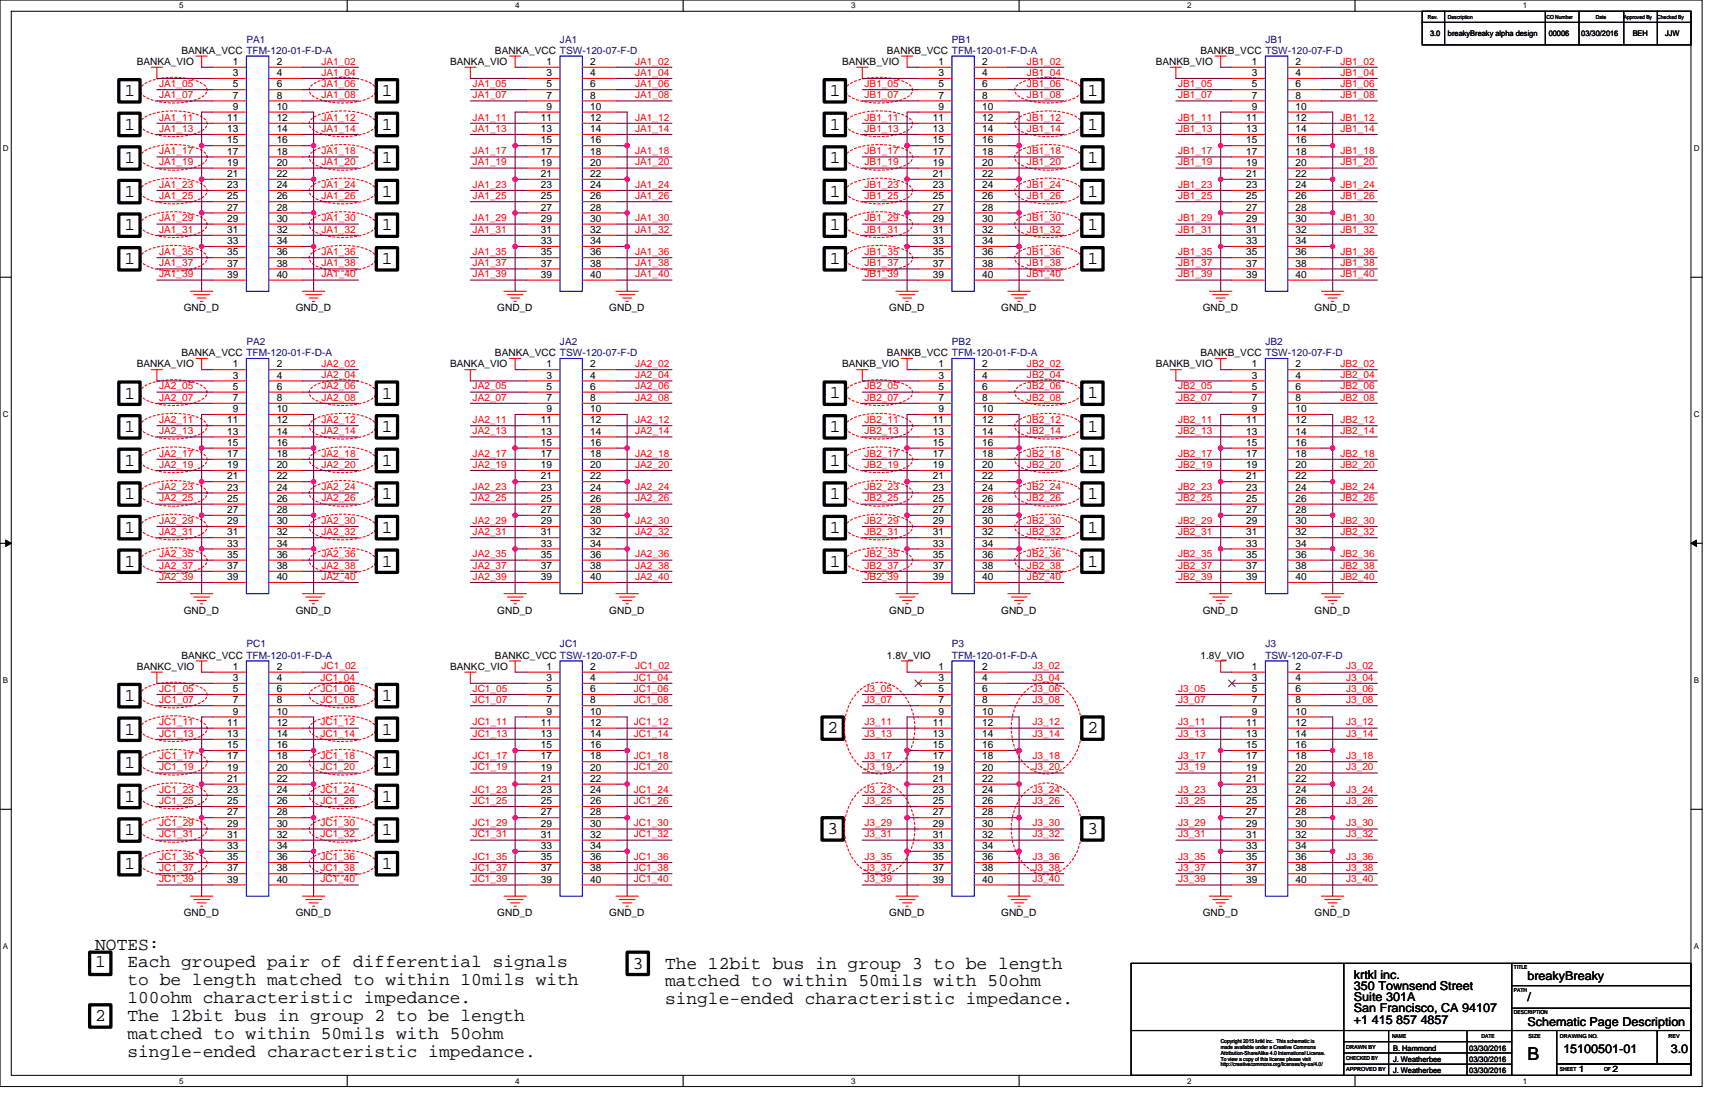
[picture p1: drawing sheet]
<svg xmlns="http://www.w3.org/2000/svg" width="432mm" height="279mm" viewBox="0 0 432 279" stroke-linecap="round" stroke-linejoin="round" font-family="sans-serif">
<defs><g id="words">
<g font-size="4.5">
<text x="31.3" y="24.2">1</text>
<text x="96.2" y="24.2">1</text>
<text x="208.9" y="24.2">1</text>
<text x="273.8" y="24.2">1</text>
<text x="31.3" y="32.6">1</text>
<text x="96.2" y="32.6">1</text>
<text x="208.9" y="32.6">1</text>
<text x="273.8" y="32.6">1</text>
<text x="31.3" y="41.1">1</text>
<text x="96.2" y="41.1">1</text>
<text x="208.9" y="41.1">1</text>
<text x="273.8" y="41.1">1</text>
<text x="31.3" y="49.6">1</text>
<text x="96.2" y="49.6">1</text>
<text x="208.9" y="49.5">1</text>
<text x="273.8" y="49.5">1</text>
<text x="31.3" y="58">1</text>
<text x="96.2" y="58">1</text>
<text x="208.9" y="58">1</text>
<text x="273.8" y="58">1</text>
<text x="31.3" y="66.5">1</text>
<text x="96.2" y="66.5">1</text>
<text x="208.9" y="66.5">1</text>
<text x="273.8" y="66.5">1</text>
<text x="31.3" y="100.3">1</text>
<text x="96.2" y="100.3">1</text>
<text x="208.9" y="100.3">1</text>
<text x="273.8" y="100.3">1</text>
<text x="31.3" y="108.8">1</text>
<text x="96.2" y="108.8">1</text>
<text x="208.9" y="108.8">1</text>
<text x="273.8" y="108.8">1</text>
<text x="31.3" y="117.2">1</text>
<text x="96.2" y="117.2">1</text>
<text x="208.9" y="117.2">1</text>
<text x="273.8" y="117.2">1</text>
<text x="31.3" y="125.7">1</text>
<text x="96.2" y="125.7">1</text>
<text x="208.9" y="125.7">1</text>
<text x="273.8" y="125.7">1</text>
<text x="31.3" y="134.1">1</text>
<text x="96.2" y="134.1">1</text>
<text x="208.9" y="134.1">1</text>
<text x="273.8" y="134.1">1</text>
<text x="31.3" y="142.6">1</text>
<text x="96.2" y="142.6">1</text>
<text x="208.9" y="142.6">1</text>
<text x="273.8" y="142.6">1</text>
<text x="31.3" y="176.4">1</text>
<text x="96.2" y="176.4">1</text>
<text x="31.3" y="184.9">1</text>
<text x="96.2" y="184.9">1</text>
<text x="208.4" y="184.6">2</text>
<text x="273.8" y="184.6">2</text>
<text x="31.3" y="193.3">1</text>
<text x="96.2" y="193.3">1</text>
<text x="31.3" y="201.8">1</text>
<text x="96.2" y="201.8">1</text>
<text x="208.4" y="210">3</text>
<text x="273.8" y="210">3</text>
<text x="31.3" y="210.2">1</text>
<text x="96.2" y="210.2">1</text>
<text x="31.3" y="218.7">1</text>
<text x="96.2" y="218.7">1</text>
<text x="24" y="239">NOTES:</text>
<text x="24" y="243.5">1</text>
<text x="32.1" y="243.5">Each grouped pair of differential signals</text>
<text x="159.3" y="243.8">3</text>
<text x="167.4" y="243.8">The 12bit bus in group 3 to be length</text>
<text x="32.1" y="248">to be length matched to within 10mils with</text>
<text x="167.4" y="248.3">matched to within 50mils with 50ohm</text>
<text x="24" y="257">2</text>
<text x="32.1" y="252.5">100ohm characteristic impedance.</text>
<text x="32.1" y="257">The 12bit bus in group 2 to be length</text>
<text x="167.4" y="252.8">single-ended characteristic impedance.</text>
<text x="32.1" y="261.6">matched to within 50mils with 50ohm</text>
<text x="32.1" y="266.1">single-ended characteristic impedance.</text>
<text x="384.6" y="266.8">B</text>
</g>
<g font-size="3.1">
<text x="340.9" y="246.4">krtkl inc.</text>
<text x="340.9" y="249.2">350 Townsend Street</text>
<text x="384.6" y="246.7">breakyBreaky</text>
<text x="340.9" y="257.7">+1 415 857 4857</text>
<text x="340.9" y="252">Suite 301A</text>
<text x="340.9" y="254.8">San Francisco, CA 94107</text>
<text x="384.6" y="252">/</text>
<text x="384.6" y="258.2">Schematic Page Description</text>
<text x="393.6" y="265">15100501-01</text>
<text x="420.7" y="265">3.0</text>
</g>
<g font-size="2.5" fill="#000080">
<text x="62" y="10.7">PA1</text>
<text x="141" y="10.7">JA1</text>
<text x="239.7" y="10.7">PB1</text>
<text x="318.6" y="10.7">JB1</text>
<text x="62" y="86.8">PA2</text>
<text x="141" y="86.8">JA2</text>
<text x="239.7" y="86.8">PB2</text>
<text x="318.6" y="86.8">JB2</text>
<text x="62" y="163">PC1</text>
<text x="141" y="163">JC1</text>
<text x="239.7" y="163">P3</text>
<text x="239.7" y="165.8">TFM-120-01-F-D-A</text>
<text x="318.6" y="163">J3</text>
<text x="318.6" y="165.8">TSW-120-07-F-D</text>
</g>
<g font-size="2.5">
<text x="34.4" y="16.4">BANKA_VIO</text>
<text x="45.7" y="13.5">BANKA_VCC TFM-120-01-F-D-A</text>
<text x="58.7" y="16.3">1</text>
<text x="69.7" y="16.3">2</text>
<text x="113.3" y="16.4">BANKA_VIO</text>
<text x="124.6" y="13.5">BANKA_VCC TSW-120-07-F-D</text>
<text x="137.6" y="16.3">1</text>
<text x="148.6" y="16.3">2</text>
<text x="212" y="16.4">BANKB_VIO</text>
<text x="223.3" y="13.5">BANKB_VCC TFM-120-01-F-D-A</text>
<text x="236.3" y="16.3">1</text>
<text x="247.3" y="16.3">2</text>
<text x="291" y="16.4">BANKB_VIO</text>
<text x="302.3" y="13.5">BANKB_VCC TSW-120-07-F-D</text>
<text x="315.2" y="16.3">1</text>
<text x="326.2" y="16.3">2</text>
<text x="58.7" y="19.2">3</text>
<text x="58.7" y="22">5</text>
<text x="69.7" y="19.2">4</text>
<text x="69.7" y="22">6</text>
<text x="137.6" y="19.2">3</text>
<text x="137.6" y="22">5</text>
<text x="148.6" y="19.2">4</text>
<text x="148.6" y="22">6</text>
<text x="236.3" y="19.2">3</text>
<text x="236.3" y="22">5</text>
<text x="247.3" y="19.2">4</text>
<text x="247.3" y="22">6</text>
<text x="315.2" y="19.2">3</text>
<text x="315.2" y="22">5</text>
<text x="326.2" y="19.2">4</text>
<text x="326.2" y="22">6</text>
<text x="58.7" y="24.8">7</text>
<text x="58.7" y="27.6">9</text>
<text x="69.7" y="24.8">8</text>
<text x="69.7" y="27.6">10</text>
<text x="137.6" y="24.8">7</text>
<text x="137.6" y="27.6">9</text>
<text x="148.6" y="24.8">8</text>
<text x="148.6" y="27.6">10</text>
<text x="236.3" y="24.8">7</text>
<text x="236.3" y="27.6">9</text>
<text x="247.3" y="24.8">8</text>
<text x="247.3" y="27.6">10</text>
<text x="315.2" y="24.8">7</text>
<text x="315.2" y="27.6">9</text>
<text x="326.2" y="24.8">8</text>
<text x="326.2" y="27.6">10</text>
<text x="57.2" y="30.4">11</text>
<text x="57.2" y="33.3">13</text>
<text x="69.7" y="30.4">12</text>
<text x="69.7" y="33.3">14</text>
<text x="136.2" y="30.4">11</text>
<text x="136.2" y="33.3">13</text>
<text x="148.6" y="30.4">12</text>
<text x="148.6" y="33.3">14</text>
<text x="234.9" y="30.4">11</text>
<text x="234.9" y="33.3">13</text>
<text x="247.3" y="30.4">12</text>
<text x="247.3" y="33.3">14</text>
<text x="313.8" y="30.4">11</text>
<text x="313.8" y="33.3">13</text>
<text x="326.2" y="30.4">12</text>
<text x="326.2" y="33.3">14</text>
<text x="57.2" y="36.1">15</text>
<text x="57.2" y="38.9">17</text>
<text x="57.2" y="41.7">19</text>
<text x="69.7" y="36.1">16</text>
<text x="69.7" y="38.9">18</text>
<text x="69.7" y="41.7">20</text>
<text x="136.2" y="36.1">15</text>
<text x="136.2" y="38.9">17</text>
<text x="136.2" y="41.7">19</text>
<text x="148.6" y="36.1">16</text>
<text x="148.6" y="38.9">18</text>
<text x="148.6" y="41.7">20</text>
<text x="234.9" y="36.1">15</text>
<text x="234.9" y="38.9">17</text>
<text x="234.9" y="41.7">19</text>
<text x="247.3" y="36.1">16</text>
<text x="247.3" y="38.9">18</text>
<text x="247.3" y="41.7">20</text>
<text x="313.8" y="36.1">15</text>
<text x="313.8" y="38.9">17</text>
<text x="313.8" y="41.7">19</text>
<text x="326.2" y="36.1">16</text>
<text x="326.2" y="38.9">18</text>
<text x="326.2" y="41.7">20</text>
<text x="57.2" y="44.5">21</text>
<text x="57.2" y="47.3">23</text>
<text x="69.7" y="44.5">22</text>
<text x="69.7" y="47.3">24</text>
<text x="136.2" y="44.5">21</text>
<text x="136.2" y="47.3">23</text>
<text x="148.6" y="44.5">22</text>
<text x="148.6" y="47.3">24</text>
<text x="234.9" y="44.5">21</text>
<text x="234.9" y="47.3">23</text>
<text x="247.3" y="44.5">22</text>
<text x="247.3" y="47.3">24</text>
<text x="313.8" y="44.5">21</text>
<text x="313.8" y="47.3">23</text>
<text x="326.2" y="44.5">22</text>
<text x="326.2" y="47.3">24</text>
<text x="57.2" y="50.2">25</text>
<text x="57.2" y="53">27</text>
<text x="69.7" y="50.2">26</text>
<text x="69.7" y="53">28</text>
<text x="136.2" y="50.2">25</text>
<text x="136.2" y="53">27</text>
<text x="148.6" y="50.2">26</text>
<text x="148.6" y="53">28</text>
<text x="234.9" y="50.2">25</text>
<text x="234.9" y="53">27</text>
<text x="247.3" y="50.2">26</text>
<text x="247.3" y="53">28</text>
<text x="313.8" y="50.2">25</text>
<text x="313.8" y="53">27</text>
<text x="326.2" y="50.2">26</text>
<text x="326.2" y="53">28</text>
<text x="57.2" y="55.8">29</text>
<text x="57.2" y="58.6">31</text>
<text x="69.7" y="55.8">30</text>
<text x="69.7" y="58.6">32</text>
<text x="136.2" y="55.8">29</text>
<text x="136.2" y="58.6">31</text>
<text x="148.6" y="55.8">30</text>
<text x="148.6" y="58.6">32</text>
<text x="234.9" y="55.8">29</text>
<text x="234.9" y="58.6">31</text>
<text x="247.3" y="55.8">30</text>
<text x="247.3" y="58.6">32</text>
<text x="313.8" y="55.8">29</text>
<text x="313.8" y="58.6">31</text>
<text x="326.2" y="55.8">30</text>
<text x="326.2" y="58.6">32</text>
<text x="57.2" y="61.4">33</text>
<text x="57.2" y="64.3">35</text>
<text x="69.7" y="61.4">34</text>
<text x="69.7" y="64.3">36</text>
<text x="136.2" y="61.4">33</text>
<text x="136.2" y="64.3">35</text>
<text x="148.6" y="61.4">34</text>
<text x="148.6" y="64.3">36</text>
<text x="234.9" y="61.4">33</text>
<text x="234.9" y="64.3">35</text>
<text x="247.3" y="61.4">34</text>
<text x="247.3" y="64.3">36</text>
<text x="313.8" y="61.4">33</text>
<text x="313.8" y="64.3">35</text>
<text x="326.2" y="61.4">34</text>
<text x="326.2" y="64.3">36</text>
<text x="57.2" y="67.1">37</text>
<text x="57.2" y="69.9">39</text>
<text x="69.7" y="67.1">38</text>
<text x="69.7" y="69.9">40</text>
<text x="136.2" y="67.1">37</text>
<text x="136.2" y="69.9">39</text>
<text x="148.6" y="67.1">38</text>
<text x="148.6" y="69.9">40</text>
<text x="234.9" y="67.1">37</text>
<text x="234.9" y="69.9">39</text>
<text x="247.3" y="67.1">38</text>
<text x="247.3" y="69.9">40</text>
<text x="313.8" y="67.1">37</text>
<text x="313.8" y="69.9">39</text>
<text x="326.2" y="67.1">38</text>
<text x="326.2" y="69.9">40</text>
<text x="46.2" y="78.4">GND_D</text>
<text x="74.4" y="78.4">GND_D</text>
<text x="125.2" y="78.4">GND_D</text>
<text x="153.4" y="78.4">GND_D</text>
<text x="223.9" y="78.4">GND_D</text>
<text x="252.1" y="78.4">GND_D</text>
<text x="302.8" y="78.4">GND_D</text>
<text x="331" y="78.4">GND_D</text>
<text x="45.7" y="89.7">BANKA_VCC TFM-120-01-F-D-A</text>
<text x="124.6" y="89.7">BANKA_VCC TSW-120-07-F-D</text>
<text x="223.3" y="89.7">BANKB_VCC TFM-120-01-F-D-A</text>
<text x="302.3" y="89.7">BANKB_VCC TSW-120-07-F-D</text>
<text x="34.4" y="92.5">BANKA_VIO</text>
<text x="58.7" y="92.5">1</text>
<text x="58.7" y="95.3">3</text>
<text x="69.7" y="92.5">2</text>
<text x="69.7" y="95.3">4</text>
<text x="113.3" y="92.5">BANKA_VIO</text>
<text x="137.6" y="92.5">1</text>
<text x="137.6" y="95.3">3</text>
<text x="148.6" y="92.5">2</text>
<text x="148.6" y="95.3">4</text>
<text x="212" y="92.5">BANKB_VIO</text>
<text x="236.3" y="92.5">1</text>
<text x="236.3" y="95.3">3</text>
<text x="247.3" y="92.5">2</text>
<text x="247.3" y="95.3">4</text>
<text x="291" y="92.5">BANKB_VIO</text>
<text x="315.2" y="92.5">1</text>
<text x="315.2" y="95.3">3</text>
<text x="326.2" y="92.5">2</text>
<text x="326.2" y="95.3">4</text>
<text x="58.7" y="98.1">5</text>
<text x="58.7" y="100.9">7</text>
<text x="69.7" y="98.1">6</text>
<text x="69.7" y="100.9">8</text>
<text x="137.6" y="98.1">5</text>
<text x="137.6" y="100.9">7</text>
<text x="148.6" y="98.1">6</text>
<text x="148.6" y="100.9">8</text>
<text x="236.3" y="98.1">5</text>
<text x="236.3" y="100.9">7</text>
<text x="247.3" y="98.1">6</text>
<text x="247.3" y="100.9">8</text>
<text x="315.2" y="98.1">5</text>
<text x="315.2" y="100.9">7</text>
<text x="326.2" y="98.1">6</text>
<text x="326.2" y="100.9">8</text>
<text x="57.2" y="106.6">11</text>
<text x="58.7" y="103.7">9</text>
<text x="69.7" y="103.7">10</text>
<text x="69.7" y="106.6">12</text>
<text x="136.2" y="106.6">11</text>
<text x="137.6" y="103.7">9</text>
<text x="148.6" y="103.7">10</text>
<text x="148.6" y="106.6">12</text>
<text x="234.9" y="106.6">11</text>
<text x="236.3" y="103.7">9</text>
<text x="247.3" y="103.7">10</text>
<text x="247.3" y="106.6">12</text>
<text x="313.8" y="106.6">11</text>
<text x="315.2" y="103.7">9</text>
<text x="326.2" y="103.7">10</text>
<text x="326.2" y="106.6">12</text>
<text x="57.2" y="109.4">13</text>
<text x="57.2" y="112.2">15</text>
<text x="69.7" y="109.4">14</text>
<text x="69.7" y="112.2">16</text>
<text x="136.2" y="109.4">13</text>
<text x="136.2" y="112.2">15</text>
<text x="148.6" y="109.4">14</text>
<text x="148.6" y="112.2">16</text>
<text x="234.9" y="109.4">13</text>
<text x="234.9" y="112.2">15</text>
<text x="247.3" y="109.4">14</text>
<text x="247.3" y="112.2">16</text>
<text x="313.8" y="109.4">13</text>
<text x="313.8" y="112.2">15</text>
<text x="326.2" y="109.4">14</text>
<text x="326.2" y="112.2">16</text>
<text x="57.2" y="115">17</text>
<text x="57.2" y="117.8">19</text>
<text x="69.7" y="115">18</text>
<text x="69.7" y="117.8">20</text>
<text x="136.2" y="115">17</text>
<text x="136.2" y="117.8">19</text>
<text x="148.6" y="115">18</text>
<text x="148.6" y="117.8">20</text>
<text x="234.9" y="115">17</text>
<text x="234.9" y="117.8">19</text>
<text x="247.3" y="115">18</text>
<text x="247.3" y="117.8">20</text>
<text x="313.8" y="115">17</text>
<text x="313.8" y="117.8">19</text>
<text x="326.2" y="115">18</text>
<text x="326.2" y="117.8">20</text>
<text x="57.2" y="120.6">21</text>
<text x="57.2" y="123.5">23</text>
<text x="69.7" y="120.6">22</text>
<text x="69.7" y="123.5">24</text>
<text x="136.2" y="120.6">21</text>
<text x="136.2" y="123.5">23</text>
<text x="148.6" y="120.6">22</text>
<text x="148.6" y="123.5">24</text>
<text x="234.9" y="120.6">21</text>
<text x="234.9" y="123.5">23</text>
<text x="247.3" y="120.6">22</text>
<text x="247.3" y="123.5">24</text>
<text x="313.8" y="120.6">21</text>
<text x="313.8" y="123.5">23</text>
<text x="326.2" y="120.6">22</text>
<text x="326.2" y="123.5">24</text>
<text x="57.2" y="126.3">25</text>
<text x="57.2" y="129.1">27</text>
<text x="57.2" y="131.9">29</text>
<text x="69.7" y="126.3">26</text>
<text x="69.7" y="129.1">28</text>
<text x="69.7" y="131.9">30</text>
<text x="136.2" y="126.3">25</text>
<text x="136.2" y="129.1">27</text>
<text x="136.2" y="131.9">29</text>
<text x="148.6" y="126.3">26</text>
<text x="148.6" y="129.1">28</text>
<text x="148.6" y="131.9">30</text>
<text x="234.9" y="126.3">25</text>
<text x="234.9" y="129.1">27</text>
<text x="234.9" y="131.9">29</text>
<text x="247.3" y="126.3">26</text>
<text x="247.3" y="129.1">28</text>
<text x="247.3" y="131.9">30</text>
<text x="313.8" y="126.3">25</text>
<text x="313.8" y="129.1">27</text>
<text x="313.8" y="131.9">29</text>
<text x="326.2" y="126.3">26</text>
<text x="326.2" y="129.1">28</text>
<text x="326.2" y="131.9">30</text>
<text x="57.2" y="134.7">31</text>
<text x="57.2" y="137.6">33</text>
<text x="69.7" y="134.7">32</text>
<text x="69.7" y="137.6">34</text>
<text x="136.2" y="134.7">31</text>
<text x="136.2" y="137.6">33</text>
<text x="148.6" y="134.7">32</text>
<text x="148.6" y="137.6">34</text>
<text x="234.9" y="134.7">31</text>
<text x="234.9" y="137.6">33</text>
<text x="247.3" y="134.7">32</text>
<text x="247.3" y="137.6">34</text>
<text x="313.8" y="134.7">31</text>
<text x="313.8" y="137.6">33</text>
<text x="326.2" y="134.7">32</text>
<text x="326.2" y="137.6">34</text>
<text x="57.2" y="140.4">35</text>
<text x="57.2" y="143.2">37</text>
<text x="69.7" y="140.4">36</text>
<text x="69.7" y="143.2">38</text>
<text x="136.2" y="140.4">35</text>
<text x="136.2" y="143.2">37</text>
<text x="148.6" y="140.4">36</text>
<text x="148.6" y="143.2">38</text>
<text x="234.9" y="140.4">35</text>
<text x="234.9" y="143.2">37</text>
<text x="247.3" y="140.4">36</text>
<text x="247.3" y="143.2">38</text>
<text x="313.8" y="140.4">35</text>
<text x="313.8" y="143.2">37</text>
<text x="326.2" y="140.4">36</text>
<text x="326.2" y="143.2">38</text>
<text x="57.2" y="146">39</text>
<text x="69.7" y="146">40</text>
<text x="136.2" y="146">39</text>
<text x="148.6" y="146">40</text>
<text x="234.9" y="146">39</text>
<text x="247.3" y="146">40</text>
<text x="313.8" y="146">39</text>
<text x="326.2" y="146">40</text>
<text x="46.2" y="154.5">GND_D</text>
<text x="74.4" y="154.5">GND_D</text>
<text x="125.2" y="154.5">GND_D</text>
<text x="153.4" y="154.5">GND_D</text>
<text x="223.9" y="154.5">GND_D</text>
<text x="252.1" y="154.5">GND_D</text>
<text x="302.8" y="154.5">GND_D</text>
<text x="331" y="154.5">GND_D</text>
<text x="45.7" y="165.8">BANKC_VCC TFM-120-01-F-D-A</text>
<text x="124.6" y="165.8">BANKC_VCC TSW-120-07-F-D</text>
<text x="223.3" y="165.8">1.8V_VIO</text>
<text x="302.3" y="165.8">1.8V_VIO</text>
<text x="34.4" y="168.6">BANKC_VIO</text>
<text x="58.7" y="168.6">1</text>
<text x="58.7" y="171.4">3</text>
<text x="69.7" y="168.6">2</text>
<text x="69.7" y="171.4">4</text>
<text x="113.3" y="168.6">BANKC_VIO</text>
<text x="137.6" y="168.6">1</text>
<text x="137.6" y="171.4">3</text>
<text x="148.6" y="168.6">2</text>
<text x="148.6" y="171.4">4</text>
<text x="236.3" y="168.6">1</text>
<text x="236.3" y="171.4">3</text>
<text x="247.3" y="168.6">2</text>
<text x="247.3" y="171.4">4</text>
<text x="315.2" y="168.6">1</text>
<text x="315.2" y="171.4">3</text>
<text x="326.2" y="168.6">2</text>
<text x="326.2" y="171.4">4</text>
<text x="58.7" y="174.2">5</text>
<text x="58.7" y="177">7</text>
<text x="58.7" y="179.9">9</text>
<text x="69.7" y="174.2">6</text>
<text x="69.7" y="177">8</text>
<text x="69.7" y="179.9">10</text>
<text x="137.6" y="174.2">5</text>
<text x="137.6" y="177">7</text>
<text x="137.6" y="179.9">9</text>
<text x="148.6" y="174.2">6</text>
<text x="148.6" y="177">8</text>
<text x="148.6" y="179.9">10</text>
<text x="236.3" y="174.2">5</text>
<text x="236.3" y="177">7</text>
<text x="236.3" y="179.9">9</text>
<text x="247.3" y="174.2">6</text>
<text x="247.3" y="177">8</text>
<text x="247.3" y="179.9">10</text>
<text x="315.2" y="174.2">5</text>
<text x="315.2" y="177">7</text>
<text x="315.2" y="179.9">9</text>
<text x="326.2" y="174.2">6</text>
<text x="326.2" y="177">8</text>
<text x="326.2" y="179.9">10</text>
<text x="57.2" y="182.7">11</text>
<text x="57.2" y="185.5">13</text>
<text x="69.7" y="182.7">12</text>
<text x="69.7" y="185.5">14</text>
<text x="136.2" y="182.7">11</text>
<text x="136.2" y="185.5">13</text>
<text x="148.6" y="182.7">12</text>
<text x="148.6" y="185.5">14</text>
<text x="234.9" y="182.7">11</text>
<text x="234.9" y="185.5">13</text>
<text x="247.3" y="182.7">12</text>
<text x="247.3" y="185.5">14</text>
<text x="313.8" y="182.7">11</text>
<text x="313.8" y="185.5">13</text>
<text x="326.2" y="182.7">12</text>
<text x="326.2" y="185.5">14</text>
<text x="57.2" y="188.3">15</text>
<text x="57.2" y="191.1">17</text>
<text x="69.7" y="188.3">16</text>
<text x="69.7" y="191.1">18</text>
<text x="136.2" y="188.3">15</text>
<text x="136.2" y="191.1">17</text>
<text x="148.6" y="188.3">16</text>
<text x="148.6" y="191.1">18</text>
<text x="234.9" y="188.3">15</text>
<text x="234.9" y="191.1">17</text>
<text x="247.3" y="188.3">16</text>
<text x="247.3" y="191.1">18</text>
<text x="313.8" y="188.3">15</text>
<text x="313.8" y="191.1">17</text>
<text x="326.2" y="188.3">16</text>
<text x="326.2" y="191.1">18</text>
<text x="57.2" y="194">19</text>
<text x="57.2" y="196.8">21</text>
<text x="69.7" y="194">20</text>
<text x="69.7" y="196.8">22</text>
<text x="136.2" y="194">19</text>
<text x="136.2" y="196.8">21</text>
<text x="148.6" y="194">20</text>
<text x="148.6" y="196.8">22</text>
<text x="234.9" y="194">19</text>
<text x="234.9" y="196.8">21</text>
<text x="247.3" y="194">20</text>
<text x="247.3" y="196.8">22</text>
<text x="313.8" y="194">19</text>
<text x="313.8" y="196.8">21</text>
<text x="326.2" y="194">20</text>
<text x="326.2" y="196.8">22</text>
<text x="57.2" y="199.6">23</text>
<text x="57.2" y="202.4">25</text>
<text x="69.7" y="199.6">24</text>
<text x="69.7" y="202.4">26</text>
<text x="136.2" y="199.6">23</text>
<text x="136.2" y="202.4">25</text>
<text x="148.6" y="199.6">24</text>
<text x="148.6" y="202.4">26</text>
<text x="234.9" y="199.6">23</text>
<text x="234.9" y="202.4">25</text>
<text x="247.3" y="199.6">24</text>
<text x="247.3" y="202.4">26</text>
<text x="313.8" y="199.6">23</text>
<text x="313.8" y="202.4">25</text>
<text x="326.2" y="199.6">24</text>
<text x="326.2" y="202.4">26</text>
<text x="57.2" y="205.2">27</text>
<text x="57.2" y="208.1">29</text>
<text x="69.7" y="205.2">28</text>
<text x="69.7" y="208.1">30</text>
<text x="136.2" y="205.2">27</text>
<text x="136.2" y="208.1">29</text>
<text x="148.6" y="205.2">28</text>
<text x="148.6" y="208.1">30</text>
<text x="234.9" y="205.2">27</text>
<text x="234.9" y="208.1">29</text>
<text x="247.3" y="205.2">28</text>
<text x="247.3" y="208.1">30</text>
<text x="313.8" y="205.2">27</text>
<text x="313.8" y="208.1">29</text>
<text x="326.2" y="205.2">28</text>
<text x="326.2" y="208.1">30</text>
<text x="57.2" y="210.9">31</text>
<text x="57.2" y="213.7">33</text>
<text x="69.7" y="210.9">32</text>
<text x="69.7" y="213.7">34</text>
<text x="136.2" y="210.9">31</text>
<text x="136.2" y="213.7">33</text>
<text x="148.6" y="210.9">32</text>
<text x="148.6" y="213.7">34</text>
<text x="234.9" y="210.9">31</text>
<text x="234.9" y="213.7">33</text>
<text x="247.3" y="210.9">32</text>
<text x="247.3" y="213.7">34</text>
<text x="313.8" y="210.9">31</text>
<text x="313.8" y="213.7">33</text>
<text x="326.2" y="210.9">32</text>
<text x="326.2" y="213.7">34</text>
<text x="57.2" y="216.5">35</text>
<text x="57.2" y="219.3">37</text>
<text x="69.7" y="216.5">36</text>
<text x="69.7" y="219.3">38</text>
<text x="136.2" y="216.5">35</text>
<text x="136.2" y="219.3">37</text>
<text x="148.6" y="216.5">36</text>
<text x="148.6" y="219.3">38</text>
<text x="234.9" y="216.5">35</text>
<text x="234.9" y="219.3">37</text>
<text x="247.3" y="216.5">36</text>
<text x="247.3" y="219.3">38</text>
<text x="313.8" y="216.5">35</text>
<text x="313.8" y="219.3">37</text>
<text x="326.2" y="216.5">36</text>
<text x="326.2" y="219.3">38</text>
<text x="57.2" y="222.2">39</text>
<text x="69.7" y="222.2">40</text>
<text x="136.2" y="222.2">39</text>
<text x="148.6" y="222.2">40</text>
<text x="234.9" y="222.2">39</text>
<text x="247.3" y="222.2">40</text>
<text x="313.8" y="222.2">39</text>
<text x="326.2" y="222.2">40</text>
<text x="46.2" y="230.6">GND_D</text>
<text x="74.4" y="230.6">GND_D</text>
<text x="125.2" y="230.6">GND_D</text>
<text x="153.4" y="230.6">GND_D</text>
<text x="223.9" y="230.6">GND_D</text>
<text x="252.1" y="230.6">GND_D</text>
<text x="302.8" y="230.6">GND_D</text>
<text x="331" y="230.6">GND_D</text>
</g>
<g font-size="2.5" fill="#f00">
<text x="80.9" y="16.3">JA1_02</text>
<text x="159.9" y="16.3">JA1_02</text>
<text x="258.6" y="16.3">JB1_02</text>
<text x="337.5" y="16.3">JB1_02</text>
<text x="40.1" y="21.9">JA1_05</text>
<text x="80.9" y="21.9">JA1_06</text>
<text x="80.9" y="19.1">JA1_04</text>
<text x="119" y="21.9">JA1_05</text>
<text x="159.9" y="21.9">JA1_06</text>
<text x="159.9" y="19.1">JA1_04</text>
<text x="217.7" y="21.9">JB1_05</text>
<text x="258.6" y="21.9">JB1_06</text>
<text x="258.6" y="19.1">JB1_04</text>
<text x="296.6" y="21.9">JB1_05</text>
<text x="337.5" y="21.9">JB1_06</text>
<text x="337.5" y="19.1">JB1_04</text>
<text x="40.1" y="24.7">JA1_07</text>
<text x="80.9" y="24.7">JA1_08</text>
<text x="119" y="24.7">JA1_07</text>
<text x="159.9" y="24.7">JA1_08</text>
<text x="217.7" y="24.7">JB1_07</text>
<text x="258.6" y="24.7">JB1_08</text>
<text x="296.6" y="24.7">JB1_07</text>
<text x="337.5" y="24.7">JB1_08</text>
<text x="40.1" y="30.4">JA1_11</text>
<text x="40.1" y="33.2">JA1_13</text>
<text x="80.9" y="30.4">JA1_12</text>
<text x="80.9" y="33.2">JA1_14</text>
<text x="119" y="30.4">JA1_11</text>
<text x="119" y="33.2">JA1_13</text>
<text x="159.9" y="30.4">JA1_12</text>
<text x="159.9" y="33.2">JA1_14</text>
<text x="217.7" y="30.4">JB1_11</text>
<text x="217.7" y="33.2">JB1_13</text>
<text x="258.6" y="30.4">JB1_12</text>
<text x="258.6" y="33.2">JB1_14</text>
<text x="296.6" y="30.4">JB1_11</text>
<text x="296.6" y="33.2">JB1_13</text>
<text x="337.5" y="30.4">JB1_12</text>
<text x="337.5" y="33.2">JB1_14</text>
<text x="40.1" y="38.8">JA1_17</text>
<text x="40.1" y="41.6">JA1_19</text>
<text x="80.9" y="38.8">JA1_18</text>
<text x="80.9" y="41.6">JA1_20</text>
<text x="119" y="38.8">JA1_17</text>
<text x="119" y="41.6">JA1_19</text>
<text x="159.9" y="38.8">JA1_18</text>
<text x="159.9" y="41.6">JA1_20</text>
<text x="217.7" y="38.8">JB1_17</text>
<text x="217.7" y="41.6">JB1_19</text>
<text x="258.6" y="38.8">JB1_18</text>
<text x="258.6" y="41.6">JB1_20</text>
<text x="296.6" y="38.8">JB1_17</text>
<text x="296.6" y="41.6">JB1_19</text>
<text x="337.5" y="38.8">JB1_18</text>
<text x="337.5" y="41.6">JB1_20</text>
<text x="40.1" y="47.3">JA1_23</text>
<text x="80.9" y="47.3">JA1_24</text>
<text x="119" y="47.3">JA1_23</text>
<text x="159.9" y="47.3">JA1_24</text>
<text x="217.7" y="47.3">JB1_23</text>
<text x="258.6" y="47.3">JB1_24</text>
<text x="296.6" y="47.3">JB1_23</text>
<text x="337.5" y="47.3">JB1_24</text>
<text x="40.1" y="50.1">JA1_25</text>
<text x="80.9" y="50.1">JA1_26</text>
<text x="119" y="50.1">JA1_25</text>
<text x="159.9" y="50.1">JA1_26</text>
<text x="217.7" y="50.1">JB1_25</text>
<text x="258.6" y="50.1">JB1_26</text>
<text x="296.6" y="50.1">JB1_25</text>
<text x="337.5" y="50.1">JB1_26</text>
<text x="40.1" y="55.7">JA1_29</text>
<text x="40.1" y="58.5">JA1_31</text>
<text x="80.9" y="55.7">JA1_30</text>
<text x="80.9" y="58.5">JA1_32</text>
<text x="119" y="55.7">JA1_29</text>
<text x="119" y="58.5">JA1_31</text>
<text x="159.9" y="55.7">JA1_30</text>
<text x="159.9" y="58.5">JA1_32</text>
<text x="217.7" y="55.7">JB1_29</text>
<text x="217.7" y="58.5">JB1_31</text>
<text x="258.6" y="55.7">JB1_30</text>
<text x="258.6" y="58.5">JB1_32</text>
<text x="296.6" y="55.7">JB1_29</text>
<text x="296.6" y="58.5">JB1_31</text>
<text x="337.5" y="55.7">JB1_30</text>
<text x="337.5" y="58.5">JB1_32</text>
<text x="40.1" y="64.2">JA1_35</text>
<text x="80.9" y="64.2">JA1_36</text>
<text x="119" y="64.2">JA1_35</text>
<text x="159.9" y="64.2">JA1_36</text>
<text x="217.7" y="64.2">JB1_35</text>
<text x="258.6" y="64.2">JB1_36</text>
<text x="296.6" y="64.2">JB1_35</text>
<text x="337.5" y="64.2">JB1_36</text>
<text x="40.1" y="69.8">JA1_39</text>
<text x="40.1" y="67">JA1_37</text>
<text x="80.9" y="67">JA1_38</text>
<text x="80.9" y="69.8">JA1_40</text>
<text x="119" y="69.8">JA1_39</text>
<text x="119" y="67">JA1_37</text>
<text x="159.9" y="67">JA1_38</text>
<text x="159.9" y="69.8">JA1_40</text>
<text x="217.7" y="69.8">JB1_39</text>
<text x="217.7" y="67">JB1_37</text>
<text x="258.6" y="67">JB1_38</text>
<text x="258.6" y="69.8">JB1_40</text>
<text x="296.6" y="69.8">JB1_39</text>
<text x="296.6" y="67">JB1_37</text>
<text x="337.5" y="67">JB1_38</text>
<text x="337.5" y="69.8">JB1_40</text>
<text x="80.9" y="95.2">JA2_04</text>
<text x="80.9" y="92.4">JA2_02</text>
<text x="159.9" y="95.2">JA2_04</text>
<text x="159.9" y="92.4">JA2_02</text>
<text x="258.6" y="95.2">JB2_04</text>
<text x="258.6" y="92.4">JB2_02</text>
<text x="337.5" y="95.2">JB2_04</text>
<text x="337.5" y="92.4">JB2_02</text>
<text x="40.1" y="98">JA2_05</text>
<text x="40.1" y="100.8">JA2_07</text>
<text x="80.9" y="98">JA2_06</text>
<text x="80.9" y="100.8">JA2_08</text>
<text x="119" y="98">JA2_05</text>
<text x="119" y="100.8">JA2_07</text>
<text x="159.9" y="98">JA2_06</text>
<text x="159.9" y="100.8">JA2_08</text>
<text x="217.7" y="98">JB2_05</text>
<text x="217.7" y="100.8">JB2_07</text>
<text x="258.6" y="98">JB2_06</text>
<text x="258.6" y="100.8">JB2_08</text>
<text x="296.6" y="98">JB2_05</text>
<text x="296.6" y="100.8">JB2_07</text>
<text x="337.5" y="98">JB2_06</text>
<text x="337.5" y="100.8">JB2_08</text>
<text x="40.1" y="106.5">JA2_11</text>
<text x="80.9" y="106.5">JA2_12</text>
<text x="119" y="106.5">JA2_11</text>
<text x="159.9" y="106.5">JA2_12</text>
<text x="217.7" y="106.5">JB2_11</text>
<text x="258.6" y="106.5">JB2_12</text>
<text x="296.6" y="106.5">JB2_11</text>
<text x="337.5" y="106.5">JB2_12</text>
<text x="40.1" y="109.3">JA2_13</text>
<text x="80.9" y="109.3">JA2_14</text>
<text x="119" y="109.3">JA2_13</text>
<text x="159.9" y="109.3">JA2_14</text>
<text x="217.7" y="109.3">JB2_13</text>
<text x="258.6" y="109.3">JB2_14</text>
<text x="296.6" y="109.3">JB2_13</text>
<text x="337.5" y="109.3">JB2_14</text>
<text x="40.1" y="114.9">JA2_17</text>
<text x="40.1" y="117.8">JA2_19</text>
<text x="80.9" y="114.9">JA2_18</text>
<text x="80.9" y="117.8">JA2_20</text>
<text x="119" y="114.9">JA2_17</text>
<text x="119" y="117.8">JA2_19</text>
<text x="159.9" y="114.9">JA2_18</text>
<text x="159.9" y="117.8">JA2_20</text>
<text x="217.7" y="114.9">JB2_17</text>
<text x="217.7" y="117.8">JB2_19</text>
<text x="258.6" y="114.9">JB2_18</text>
<text x="258.6" y="117.8">JB2_20</text>
<text x="296.6" y="114.9">JB2_17</text>
<text x="296.6" y="117.8">JB2_19</text>
<text x="337.5" y="114.9">JB2_18</text>
<text x="337.5" y="117.8">JB2_20</text>
<text x="40.1" y="123.4">JA2_23</text>
<text x="80.9" y="123.4">JA2_24</text>
<text x="119" y="123.4">JA2_23</text>
<text x="159.9" y="123.4">JA2_24</text>
<text x="217.7" y="123.4">JB2_23</text>
<text x="258.6" y="123.4">JB2_24</text>
<text x="296.6" y="123.4">JB2_23</text>
<text x="337.5" y="123.4">JB2_24</text>
<text x="40.1" y="126.2">JA2_25</text>
<text x="40.1" y="131.8">JA2_29</text>
<text x="80.9" y="126.2">JA2_26</text>
<text x="80.9" y="131.8">JA2_30</text>
<text x="119" y="126.2">JA2_25</text>
<text x="119" y="131.8">JA2_29</text>
<text x="159.9" y="126.2">JA2_26</text>
<text x="159.9" y="131.8">JA2_30</text>
<text x="217.7" y="126.2">JB2_25</text>
<text x="217.7" y="131.8">JB2_29</text>
<text x="258.6" y="126.2">JB2_26</text>
<text x="258.6" y="131.8">JB2_30</text>
<text x="296.6" y="126.2">JB2_25</text>
<text x="296.6" y="131.8">JB2_29</text>
<text x="337.5" y="126.2">JB2_26</text>
<text x="337.5" y="131.8">JB2_30</text>
<text x="40.1" y="134.7">JA2_31</text>
<text x="80.9" y="134.7">JA2_32</text>
<text x="119" y="134.7">JA2_31</text>
<text x="159.9" y="134.7">JA2_32</text>
<text x="217.7" y="134.7">JB2_31</text>
<text x="258.6" y="134.7">JB2_32</text>
<text x="296.6" y="134.7">JB2_31</text>
<text x="337.5" y="134.7">JB2_32</text>
<text x="40.1" y="140.3">JA2_35</text>
<text x="40.1" y="143.1">JA2_37</text>
<text x="80.9" y="140.3">JA2_36</text>
<text x="80.9" y="143.1">JA2_38</text>
<text x="119" y="140.3">JA2_35</text>
<text x="119" y="143.1">JA2_37</text>
<text x="159.9" y="140.3">JA2_36</text>
<text x="159.9" y="143.1">JA2_38</text>
<text x="217.7" y="140.3">JB2_35</text>
<text x="217.7" y="143.1">JB2_37</text>
<text x="258.6" y="140.3">JB2_36</text>
<text x="258.6" y="143.1">JB2_38</text>
<text x="296.6" y="140.3">JB2_35</text>
<text x="296.6" y="143.1">JB2_37</text>
<text x="337.5" y="140.3">JB2_36</text>
<text x="337.5" y="143.1">JB2_38</text>
<text x="40.1" y="145.9">JA2_39</text>
<text x="80.9" y="145.9">JA2_40</text>
<text x="119" y="145.9">JA2_39</text>
<text x="159.9" y="145.9">JA2_40</text>
<text x="217.7" y="145.9">JB2_39</text>
<text x="258.6" y="145.9">JB2_40</text>
<text x="296.6" y="145.9">JB2_39</text>
<text x="337.5" y="145.9">JB2_40</text>
<text x="80.7" y="171.3">JC1_04</text>
<text x="80.9" y="168.5">JC1_02</text>
<text x="159.6" y="171.3">JC1_04</text>
<text x="159.9" y="168.5">JC1_02</text>
<text x="260" y="168.5">J3_02</text>
<text x="260" y="171.3">J3_04</text>
<text x="338.9" y="168.5">J3_02</text>
<text x="338.9" y="171.3">J3_04</text>
<text x="40.1" y="174.1">JC1_05</text>
<text x="40.1" y="177">JC1_07</text>
<text x="80.7" y="174.1">JC1_06</text>
<text x="80.7" y="177">JC1_08</text>
<text x="119" y="174.1">JC1_05</text>
<text x="119" y="177">JC1_07</text>
<text x="159.6" y="174.1">JC1_06</text>
<text x="159.6" y="177">JC1_08</text>
<text x="217.7" y="174.1">J3_05</text>
<text x="217.7" y="177">J3_07</text>
<text x="260" y="174.1">J3_06</text>
<text x="260" y="177">J3_08</text>
<text x="296.6" y="174.1">J3_05</text>
<text x="296.6" y="177">J3_07</text>
<text x="338.9" y="174.1">J3_06</text>
<text x="338.9" y="177">J3_08</text>
<text x="40.1" y="182.6">JC1_11</text>
<text x="40.1" y="185.4">JC1_13</text>
<text x="80.7" y="182.6">JC1_12</text>
<text x="80.7" y="185.4">JC1_14</text>
<text x="119" y="182.6">JC1_11</text>
<text x="119" y="185.4">JC1_13</text>
<text x="159.6" y="182.6">JC1_12</text>
<text x="159.6" y="185.4">JC1_14</text>
<text x="217.7" y="182.6">J3_11</text>
<text x="217.7" y="185.4">J3_13</text>
<text x="260" y="182.6">J3_12</text>
<text x="260" y="185.4">J3_14</text>
<text x="296.6" y="182.6">J3_11</text>
<text x="296.6" y="185.4">J3_13</text>
<text x="338.9" y="182.6">J3_12</text>
<text x="338.9" y="185.4">J3_14</text>
<text x="40.1" y="191.1">JC1_17</text>
<text x="80.7" y="191.1">JC1_18</text>
<text x="119" y="191.1">JC1_17</text>
<text x="159.6" y="191.1">JC1_18</text>
<text x="217.7" y="191.1">J3_17</text>
<text x="260" y="191.1">J3_18</text>
<text x="296.6" y="191.1">J3_17</text>
<text x="338.9" y="191.1">J3_18</text>
<text x="40.1" y="193.9">JC1_19</text>
<text x="80.7" y="193.9">JC1_20</text>
<text x="119" y="193.9">JC1_19</text>
<text x="159.6" y="193.9">JC1_20</text>
<text x="217.7" y="193.9">J3_19</text>
<text x="260" y="193.9">J3_20</text>
<text x="296.6" y="193.9">J3_19</text>
<text x="338.9" y="193.9">J3_20</text>
<text x="40.1" y="199.5">JC1_23</text>
<text x="40.1" y="202.3">JC1_25</text>
<text x="80.7" y="199.5">JC1_24</text>
<text x="80.7" y="202.3">JC1_26</text>
<text x="119" y="199.5">JC1_23</text>
<text x="119" y="202.3">JC1_25</text>
<text x="159.6" y="199.5">JC1_24</text>
<text x="159.6" y="202.3">JC1_26</text>
<text x="217.7" y="202.3">J3_25</text>
<text x="217.7" y="199.5">J3_23</text>
<text x="260" y="199.5">J3_24</text>
<text x="260" y="202.3">J3_26</text>
<text x="296.6" y="202.3">J3_25</text>
<text x="296.6" y="199.5">J3_23</text>
<text x="338.9" y="199.5">J3_24</text>
<text x="338.9" y="202.3">J3_26</text>
<text x="40.1" y="208">JC1_29</text>
<text x="80.7" y="208">JC1_30</text>
<text x="119" y="208">JC1_29</text>
<text x="159.6" y="208">JC1_30</text>
<text x="217.7" y="208">J3_29</text>
<text x="260" y="208">J3_30</text>
<text x="296.6" y="208">J3_29</text>
<text x="338.9" y="208">J3_30</text>
<text x="40.1" y="210.8">JC1_31</text>
<text x="80.7" y="210.8">JC1_32</text>
<text x="119" y="210.8">JC1_31</text>
<text x="159.6" y="210.8">JC1_32</text>
<text x="217.7" y="210.8">J3_31</text>
<text x="260" y="210.8">J3_32</text>
<text x="296.6" y="210.8">J3_31</text>
<text x="338.9" y="210.8">J3_32</text>
<text x="40.1" y="216.4">JC1_35</text>
<text x="40.1" y="219.2">JC1_37</text>
<text x="80.7" y="216.4">JC1_36</text>
<text x="80.7" y="219.2">JC1_38</text>
<text x="119" y="216.4">JC1_35</text>
<text x="119" y="219.2">JC1_37</text>
<text x="159.6" y="216.4">JC1_36</text>
<text x="159.6" y="219.2">JC1_38</text>
<text x="217.7" y="216.4">J3_35</text>
<text x="217.7" y="219.2">J3_37</text>
<text x="260" y="216.4">J3_36</text>
<text x="260" y="219.2">J3_38</text>
<text x="296.6" y="216.4">J3_35</text>
<text x="296.6" y="219.2">J3_37</text>
<text x="338.9" y="216.4">J3_36</text>
<text x="338.9" y="219.2">J3_38</text>
<text x="40.1" y="222.1">JC1_39</text>
<text x="80.7" y="222.1">JC1_40</text>
<text x="119" y="222.1">JC1_39</text>
<text x="159.6" y="222.1">JC1_40</text>
<text x="217.7" y="222.1">J3_39</text>
<text x="260" y="222.1">J3_40</text>
<text x="296.6" y="222.1">J3_39</text>
<text x="338.9" y="222.1">J3_40</text>
</g>
<g font-size="2.2">
<text x="397.6" y="269.9">1</text>
<text x="406" y="269.9">2</text>
</g>
<g font-size="2">
<text x="45.1" y="2.1">5</text>
<text x="129.7" y="2.1">4</text>
<text x="214.3" y="2.1">3</text>
<text x="298.9" y="2.1">2</text>
<text x="383.5" y="2.1">1</text>
<text x="360" y="9.1">3.0</text>
<text x="364.6" y="9.1">breakyBreaky alpha design</text>
<text x="389.9" y="9.1">00006</text>
<text x="398.1" y="9.1">03/30/2016</text>
<text x="411.1" y="9.1">BEH</text>
<text x="419.3" y="9.1">JJW</text>
<text x=".7" y="38.1">D</text>
<text x="426.5" y="38.1">D</text>
<text x=".7" y="105.1">C</text>
<text x="426.5" y="105.1">C</text>
<text x=".7" y="172">B</text>
<text x="426.5" y="172">B</text>
<text x=".7" y="239">A</text>
<text x="426.5" y="239">A</text>
<text x="350.8" y="267.4">J. Weatherbee</text>
<text x="350.8" y="264.6">B. Hammond</text>
<text x="369.9" y="264.6">03/30/2016</text>
<text x="369.9" y="267.4">03/30/2016</text>
<text x="45.1" y="272.8">5</text>
<text x="129.7" y="272.8">4</text>
<text x="214.3" y="272.8">3</text>
<text x="298.9" y="272.8">2</text>
<text x="350.8" y="270.2">J. Weatherbee</text>
<text x="369.9" y="270.2">03/30/2016</text>
<text x="383.5" y="272.8">1</text>
</g>
<g font-size="1.4">
<text x="359.5" y="4.7">Rev.</text>
<text x="364.6" y="4.7">Description</text>
<text x="389.4" y="4.7">CO Number</text>
<text x="401.8" y="4.7">Date</text>
<text x="408.8" y="4.7">Approved By</text>
<text x="417.3" y="4.7">Checked By</text>
<text x="381.2" y="244">TITLE</text>
<text x="381.2" y="249.7">PATH</text>
<text x="381.2" y="255.3">DESCRIPTION</text>
<text x="307.3" y="262.6">Copyright 2015 krtkl inc. This schematic is</text>
<text x="350.5" y="261.2">NAME</text>
<text x="373" y="261.2">DATE</text>
<text x="384.9" y="261.2">SIZE</text>
<text x="392.8" y="261.2">DRAWING NO.</text>
<text x="420.1" y="261.2">REV</text>
<text x="307.3" y="264.1">made available under a Creative Commons</text>
<text x="307.3" y="265.5">Attribution-ShareAlike 4.0 International License.</text>
<text x="307.3" y="267">To view a copy of this license please visit</text>
<text x="307.3" y="268.4">http://creativecommons.org/licenses/by-sa/4.0/</text>
<text x="338.9" y="264.1">DRAWN BY</text>
<text x="338.9" y="269.7">APPROVED BY</text>
<text x="338.9" y="266.9">CHECKED BY</text>
<text x="392.8" y="269.7">SHEET</text>
<text x="403.9" y="269.7">OF</text>
</g>
</g></defs>
<path d="M0 0h428.6v273.5h-428.6zM2.8 2.8h422.9v267.9h-422.9z" fill="none" stroke="#000" stroke-width=".25"/>
<g fill="#fff">
<path d="M45.1 .3h1.1v2.3h-1.1z"/>
<path d="M45.1 271h1.1v2.2h-1.1z"/>
</g>
<path d="M87.4 0v2.8M87.4 270.7v2.8" fill="none" stroke="#000" stroke-width=".28"/>
<g fill="#fff">
<path d="M129.7 .3h1.1v2.3h-1.1z"/>
<path d="M129.7 271h1.1v2.2h-1.1z"/>
</g>
<path d="M172 0v2.8M172 270.7v2.8" fill="none" stroke="#000" stroke-width=".28"/>
<g fill="#fff">
<path d="M214.3 .3h1.1v2.3h-1.1z"/>
<path d="M214.3 271h1.1v2.2h-1.1z"/>
</g>
<path d="M256.6 0v2.8M256.6 270.7v2.8" fill="none" stroke="#000" stroke-width=".28"/>
<g fill="#fff">
<path d="M298.9 .3h1.1v2.3h-1.1z"/>
<path d="M298.9 271h1.1v2.2h-1.1z"/>
</g>
<path d="M341.2 0v2.8M341.2 270.7v2.8" fill="none" stroke="#000" stroke-width=".28"/>
<g fill="#fff">
<path d="M383.5 .3h1.1v2.3h-1.1z"/>
<path d="M383.5 271h1.1v2.2h-1.1z"/>
<path d="M.7 36.3h1.5v2.3h-1.5z"/>
<path d="M426.5 36.3h1.4v2.3h-1.4z"/>
<path d="M.7 103.3h1.5v2.2h-1.5z"/>
<path d="M426.5 103.3h1.4v2.2h-1.4z"/>
</g>
<path d="M0 69.8h2.8M425.7 69.8h2.9" fill="none" stroke="#000" stroke-width=".28"/>
<g fill="#fff">
<path d="M.7 170.2h1.4v2.3h-1.4z"/>
<path d="M426.5 170.2h1.3v2.3h-1.3z"/>
</g>
<path d="M0 136.8h2.8M425.7 136.8h2.9" fill="none" stroke="#000" stroke-width=".28"/>
<path d="M1.4 135.9l1.4 .9-1.4 .8zM425.7 136.8l1.4-.9v1.7z" fill="#000" stroke="#000" stroke-width=".25"/>
<g fill="#fff">
<path d="M.7 237.2h1.4v2.2h-1.4z"/>
<path d="M426.4 237.2h1.4v2.2h-1.4z"/>
</g>
<g fill="none" stroke="#000" stroke-width=".28">
<path d="M358.1 2.8h67.6v2.9h-67.6zM358.1 5.7h67.6v5.6h-67.6zM363.7 2.8v8.5M389.1 2.8v8.5M397.6 2.8v8.5M408.8 2.8v8.5M417.3 2.8v8.5M0 203.7h2.8M425.7 203.7h2.9M338.3 242.5v28.2M349.6 259.4v11.3M369.4 259.4v11.3"/>
<path d="M380.6 259.4h11.3v11.3h-11.3zM380.6 242.5v16.9h-95.8M380.6 248.1h45.1M380.6 253.8h45.1M391.9 259.4h25.4v8.5h-25.4zM417.3 259.4h8.4v8.5h-8.4zM425.7 259.4v-16.9h-140.9v28.2h53.5M338.3 262.2h42.3M338.3 267.9h42.3M338.3 265h42.3M338.3 270.7h42.3M391.9 267.9h33.8v2.8h-33.8z"/>
</g>
<g fill="none" stroke="#000" stroke-width=".83">
<path d="M29.9 20h5.4v5.7h-5.4zM29.9 28.5h5.4v5.6h-5.4zM29.9 37h5.4v5.6h-5.4zM94.7 20h5.4v5.7h-5.4zM94.7 28.5h5.4v5.6h-5.4zM94.7 37h5.4v5.6h-5.4zM207.5 20h5.4v5.7h-5.4zM207.5 28.5h5.4v5.6h-5.4zM207.5 37h5.4v5.6h-5.4zM272.4 20h5.3v5.7h-5.3zM272.4 28.5h5.3v5.6h-5.3zM272.4 37h5.3v5.6h-5.3z"/>
<path d="M29.9 45.4h5.4v5.7h-5.4zM29.9 53.9h5.4v5.6h-5.4zM94.7 45.4h5.4v5.7h-5.4zM94.7 53.9h5.4v5.6h-5.4zM207.5 45.4h5.4v5.7h-5.4zM207.5 53.9h5.4v5.6h-5.4zM272.4 45.4h5.3v5.7h-5.3zM272.4 53.9h5.3v5.6h-5.3zM29.9 62.3h5.4v5.7h-5.4zM94.7 62.3h5.4v5.7h-5.4zM207.5 62.3h5.4v5.7h-5.4zM272.4 62.3h5.3v5.7h-5.3z"/>
<path d="M29.9 96.2h5.4v5.6h-5.4zM94.7 96.2h5.4v5.6h-5.4zM207.5 96.2h5.4v5.6h-5.4zM272.4 96.2h5.3v5.6h-5.3zM29.9 104.6h5.4v5.7h-5.4zM29.9 113.1h5.4v5.6h-5.4zM94.7 104.6h5.4v5.7h-5.4zM94.7 113.1h5.4v5.6h-5.4zM207.5 104.6h5.4v5.7h-5.4zM207.5 113.1h5.4v5.6h-5.4zM272.4 104.6h5.3v5.7h-5.3zM272.4 113.1h5.3v5.6h-5.3z"/>
<path d="M29.9 121.5h5.4v5.7h-5.4zM29.9 130h5.4v5.6h-5.4zM29.9 138.5h5.4v5.6h-5.4zM94.7 121.5h5.4v5.7h-5.4zM94.7 130h5.4v5.6h-5.4zM94.7 138.5h5.4v5.6h-5.4zM207.5 121.5h5.4v5.7h-5.4zM207.5 130h5.4v5.6h-5.4zM207.5 138.5h5.4v5.6h-5.4zM272.4 121.5h5.3v5.7h-5.3zM272.4 130h5.3v5.6h-5.3zM272.4 138.5h5.3v5.6h-5.3z"/>
<path d="M29.9 172.3h5.4v5.6h-5.4zM94.7 172.3h5.4v5.6h-5.4zM29.9 180.7h5.4v5.7h-5.4zM29.9 189.2h5.4v5.6h-5.4zM29.9 197.7h5.4v5.6h-5.4zM94.7 180.7h5.4v5.7h-5.4zM94.7 189.2h5.4v5.6h-5.4zM94.7 197.7h5.4v5.6h-5.4zM207 180.5h5.3v5.6h-5.3zM272.4 180.5h5.3v5.6h-5.3zM29.9 206.1h5.4v5.7h-5.4zM29.9 214.6h5.4v5.6h-5.4z"/>
<path d="M94.7 206.1h5.4v5.7h-5.4zM94.7 214.6h5.4v5.6h-5.4zM207 205.8h5.3v5.7h-5.3zM272.4 205.8h5.3v5.7h-5.3zM22.6 239.7h5.3v5.6h-5.3zM157.9 239.7h5.4v5.6h-5.4zM22.6 252.9h5.3v5.7h-5.3z"/>
</g>
<g fill="none" stroke="#f00" stroke-width=".28" stroke-dasharray=".6 .6">
<path d="M35.7 21.7a11.9 11.9 0 0 1 8-2.2 11.9 11.9 0 0 1 8 2.2 1.55 1.55 0 0 1-.5 2.5 17 17 0 0 1-12.5 1.1 5.4 5.4 0 0 1-3.3-2.1l-.1-.5zM35.7 30.1a11.8 11.8 0 0 1 8-2.2 11.8 11.8 0 0 1 8 2.2 1.56 1.56 0 0 1-.5 2.5 17 17 0 0 1-12.5 1.2 5.4 5.4 0 0 1-3.3-2.1l-.1-.5zM35.7 38.6a11.9 11.9 0 0 1 8-2.2 11.9 11.9 0 0 1 8 2.2 1.55 1.55 0 0 1-.5 2.5 17 17 0 0 1-12.5 1.1 5.4 5.4 0 0 1-3.3-2.1l-.1-.5zM78.3 21.7a11.9 11.9 0 0 1 8-2.2 11.9 11.9 0 0 1 8 2.2 1.55 1.55 0 0 1-.5 2.5 17 17 0 0 1-12.5 1.1 5.4 5.4 0 0 1-3.4-2.1l-.1-.5zM78.3 30.1a11.8 11.8 0 0 1 8-2.2 11.8 11.8 0 0 1 8 2.2 1.56 1.56 0 0 1-.5 2.5 17 17 0 0 1-12.5 1.2 5.4 5.4 0 0 1-3.4-2.1l-.1-.5zM78.3 38.6a11.9 11.9 0 0 1 8-2.2 11.9 11.9 0 0 1 8 2.2 1.55 1.55 0 0 1-.5 2.5 17 17 0 0 1-12.5 1.1 5.4 5.4 0 0 1-3.4-2.1l-.1-.5zM213.3 21.7a11.9 11.9 0 0 1 8-2.2 11.9 11.9 0 0 1 8.1 2.2 1.55 1.55 0 0 1-.6 2.5 17.1 17.1 0 0 1-12.5 1.1 5.4 5.4 0 0 1-3.3-2.1l-.1-.5zM213.3 30.1a11.8 11.8 0 0 1 8-2.2 11.9 11.9 0 0 1 8.1 2.2 1.56 1.56 0 0 1-.6 2.5 17.1 17.1 0 0 1-12.5 1.2 5.4 5.4 0 0 1-3.3-2.1l-.1-.5zM213.3 38.6a11.9 11.9 0 0 1 8-2.2 11.9 11.9 0 0 1 8.1 2.2 1.55 1.55 0 0 1-.6 2.5 17.1 17.1 0 0 1-12.5 1.1 5.4 5.4 0 0 1-3.3-2.1l-.1-.5zM255.9 21.7a11.9 11.9 0 0 1 8-2.2 11.9 11.9 0 0 1 8 2.2 1.55 1.55 0 0 1-.5 2.5 17 17 0 0 1-12.5 1.1 5.4 5.4 0 0 1-3.3-2.1l-.1-.5zM255.9 30.1a11.8 11.8 0 0 1 8-2.2 11.8 11.8 0 0 1 8 2.2 1.56 1.56 0 0 1-.5 2.5 17 17 0 0 1-12.5 1.2 5.4 5.4 0 0 1-3.3-2.1l-.1-.5zM255.9 38.6a11.9 11.9 0 0 1 8-2.2 11.9 11.9 0 0 1 8 2.2 1.55 1.55 0 0 1-.5 2.5 17 17 0 0 1-12.5 1.1 5.4 5.4 0 0 1-3.3-2.1l-.1-.5z"/>
<path d="M35.7 47.1a11.9 11.9 0 0 1 8-2.2 11.9 11.9 0 0 1 8 2.2 1.55 1.55 0 0 1-.5 2.5 17 17 0 0 1-12.5 1.1 5.4 5.4 0 0 1-3.3-2.1l-.1-.5zM35.7 55.5a11.8 11.8 0 0 1 8-2.2 11.8 11.8 0 0 1 8 2.2 1.56 1.56 0 0 1-.5 2.5 17 17 0 0 1-12.5 1.1 5.4 5.4 0 0 1-3.3-2l-.1-.6zM78.3 47.1a11.9 11.9 0 0 1 8-2.2 11.9 11.9 0 0 1 8 2.2 1.55 1.55 0 0 1-.5 2.5 17 17 0 0 1-12.5 1.1 5.4 5.4 0 0 1-3.4-2.1l-.1-.5zM78.3 55.5a11.8 11.8 0 0 1 8-2.2 11.8 11.8 0 0 1 8 2.2 1.56 1.56 0 0 1-.5 2.5 17 17 0 0 1-12.5 1.1 5.4 5.4 0 0 1-3.4-2l-.1-.6zM213.3 47.1a11.9 11.9 0 0 1 8-2.2 11.9 11.9 0 0 1 8.1 2.2 1.55 1.55 0 0 1-.6 2.5 17.1 17.1 0 0 1-12.5 1.1 5.4 5.4 0 0 1-3.3-2.1l-.1-.5zM213.3 55.5a11.8 11.8 0 0 1 8-2.2 11.9 11.9 0 0 1 8.1 2.2 1.56 1.56 0 0 1-.6 2.5 17.1 17.1 0 0 1-12.5 1.1 5.4 5.4 0 0 1-3.3-2l-.1-.6zM255.9 47.1a11.9 11.9 0 0 1 8-2.2 11.9 11.9 0 0 1 8 2.2 1.55 1.55 0 0 1-.5 2.5 17 17 0 0 1-12.5 1.1 5.4 5.4 0 0 1-3.3-2.1l-.1-.5zM255.9 55.5a11.8 11.8 0 0 1 8-2.2 11.8 11.8 0 0 1 8 2.2 1.56 1.56 0 0 1-.5 2.5 17 17 0 0 1-12.5 1.1 5.4 5.4 0 0 1-3.3-2l-.1-.6zM35.7 64a11.9 11.9 0 0 1 8-2.2 11.9 11.9 0 0 1 8 2.2 1.55 1.55 0 0 1-.5 2.5 17 17 0 0 1-12.5 1.1 5.4 5.4 0 0 1-3.3-2.1l-.1-.5zM78.3 64a11.9 11.9 0 0 1 8-2.2 11.9 11.9 0 0 1 8 2.2 1.55 1.55 0 0 1-.5 2.5 17 17 0 0 1-12.5 1.1 5.4 5.4 0 0 1-3.4-2.1l-.1-.5zM213.3 64a11.9 11.9 0 0 1 8-2.2 11.9 11.9 0 0 1 8.1 2.2 1.55 1.55 0 0 1-.6 2.5 17.1 17.1 0 0 1-12.5 1.1 5.4 5.4 0 0 1-3.3-2.1l-.1-.5zM255.9 64a11.9 11.9 0 0 1 8-2.2 11.9 11.9 0 0 1 8 2.2 1.55 1.55 0 0 1-.5 2.5 17 17 0 0 1-12.5 1.1 5.4 5.4 0 0 1-3.3-2.1l-.1-.5z"/>
<path d="M35.7 97.8a11.8 11.8 0 0 1 8-2.2 11.8 11.8 0 0 1 8 2.2 1.56 1.56 0 0 1-.5 2.5 17 17 0 0 1-12.5 1.1 5.4 5.4 0 0 1-3.3-2.1l-.1-.5zM78.3 97.8a11.8 11.8 0 0 1 8-2.2 11.8 11.8 0 0 1 8 2.2 1.56 1.56 0 0 1-.5 2.5 17 17 0 0 1-12.5 1.1 5.4 5.4 0 0 1-3.4-2.1l-.1-.5zM213.3 97.8a11.8 11.8 0 0 1 8-2.2 11.9 11.9 0 0 1 8.1 2.2 1.56 1.56 0 0 1-.6 2.5 17.1 17.1 0 0 1-12.5 1.1 5.4 5.4 0 0 1-3.3-2.1l-.1-.5zM255.9 97.8a11.8 11.8 0 0 1 8-2.2 11.8 11.8 0 0 1 8 2.2 1.56 1.56 0 0 1-.5 2.5 17 17 0 0 1-12.5 1.1 5.4 5.4 0 0 1-3.3-2.1l-.1-.5zM35.7 106.3a11.9 11.9 0 0 1 8-2.2 11.9 11.9 0 0 1 8 2.2 1.55 1.55 0 0 1-.5 2.5 17 17 0 0 1-12.5 1.1 5.4 5.4 0 0 1-3.3-2.1l-.1-.5zM35.7 114.7a11.8 11.8 0 0 1 8-2.2 11.8 11.8 0 0 1 8 2.2 1.56 1.56 0 0 1-.5 2.5 17 17 0 0 1-12.5 1.1 5.4 5.4 0 0 1-3.3-2l-.1-.6zM78.3 106.3a11.9 11.9 0 0 1 8-2.2 11.9 11.9 0 0 1 8 2.2 1.55 1.55 0 0 1-.5 2.5 17 17 0 0 1-12.5 1.1 5.4 5.4 0 0 1-3.4-2.1l-.1-.5zM78.3 114.7a11.8 11.8 0 0 1 8-2.2 11.8 11.8 0 0 1 8 2.2 1.56 1.56 0 0 1-.5 2.5 17 17 0 0 1-12.5 1.1 5.4 5.4 0 0 1-3.4-2l-.1-.6zM213.3 106.3a11.9 11.9 0 0 1 8-2.2 11.9 11.9 0 0 1 8.1 2.2 1.55 1.55 0 0 1-.6 2.5 17.1 17.1 0 0 1-12.5 1.1 5.4 5.4 0 0 1-3.3-2.1l-.1-.5zM213.3 114.7a11.8 11.8 0 0 1 8-2.2 11.9 11.9 0 0 1 8.1 2.2 1.56 1.56 0 0 1-.6 2.5 17.1 17.1 0 0 1-12.5 1.1 5.4 5.4 0 0 1-3.3-2l-.1-.6zM255.9 106.3a11.9 11.9 0 0 1 8-2.2 11.9 11.9 0 0 1 8 2.2 1.55 1.55 0 0 1-.5 2.5 17 17 0 0 1-12.5 1.1 5.4 5.4 0 0 1-3.3-2.1l-.1-.5zM255.9 114.7a11.8 11.8 0 0 1 8-2.2 11.8 11.8 0 0 1 8 2.2 1.56 1.56 0 0 1-.5 2.5 17 17 0 0 1-12.5 1.1 5.4 5.4 0 0 1-3.3-2l-.1-.6z"/>
<path d="M35.7 123.2a11.9 11.9 0 0 1 8-2.2 11.9 11.9 0 0 1 8 2.2 1.55 1.55 0 0 1-.5 2.5 17 17 0 0 1-12.5 1.1 5.4 5.4 0 0 1-3.3-2.1l-.1-.5zM35.7 131.6a11.9 11.9 0 0 1 8-2.2 11.9 11.9 0 0 1 8 2.2 1.55 1.55 0 0 1-.5 2.5 17 17 0 0 1-12.5 1.2 5.4 5.4 0 0 1-3.3-2.1l-.1-.5zM78.3 123.2a11.9 11.9 0 0 1 8-2.2 11.9 11.9 0 0 1 8 2.2 1.55 1.55 0 0 1-.5 2.5 17 17 0 0 1-12.5 1.1 5.4 5.4 0 0 1-3.4-2.1l-.1-.5zM78.3 131.6a11.9 11.9 0 0 1 8-2.2 11.9 11.9 0 0 1 8 2.2 1.55 1.55 0 0 1-.5 2.5 17 17 0 0 1-12.5 1.2 5.4 5.4 0 0 1-3.4-2.1l-.1-.5zM213.3 123.2a11.9 11.9 0 0 1 8-2.2 11.9 11.9 0 0 1 8.1 2.2 1.55 1.55 0 0 1-.6 2.5 17.1 17.1 0 0 1-12.5 1.1 5.4 5.4 0 0 1-3.3-2.1l-.1-.5zM213.3 131.6a11.9 11.9 0 0 1 8-2.2 11.9 11.9 0 0 1 8.1 2.2 1.55 1.55 0 0 1-.6 2.5 17.1 17.1 0 0 1-12.5 1.2 5.4 5.4 0 0 1-3.3-2.1l-.1-.5zM255.9 123.2a11.9 11.9 0 0 1 8-2.2 11.9 11.9 0 0 1 8 2.2 1.55 1.55 0 0 1-.5 2.5 17 17 0 0 1-12.5 1.1 5.4 5.4 0 0 1-3.3-2.1l-.1-.5zM255.9 131.6a11.9 11.9 0 0 1 8-2.2 11.9 11.9 0 0 1 8 2.2 1.55 1.55 0 0 1-.5 2.5 17 17 0 0 1-12.5 1.2 5.4 5.4 0 0 1-3.3-2.1l-.1-.5zM35.7 140.1a11.8 11.8 0 0 1 8-2.2 11.8 11.8 0 0 1 8 2.2 1.56 1.56 0 0 1-.5 2.5 17 17 0 0 1-12.5 1.1 5.4 5.4 0 0 1-3.3-2.1l-.1-.5zM78.3 140.1a11.8 11.8 0 0 1 8-2.2 11.8 11.8 0 0 1 8 2.2 1.56 1.56 0 0 1-.5 2.5 17 17 0 0 1-12.5 1.1 5.4 5.4 0 0 1-3.4-2.1l-.1-.5zM213.3 140.1a11.8 11.8 0 0 1 8-2.2 11.9 11.9 0 0 1 8.1 2.2 1.56 1.56 0 0 1-.6 2.5 17.1 17.1 0 0 1-12.5 1.1 5.4 5.4 0 0 1-3.3-2.1l-.1-.5zM255.9 140.1a11.8 11.8 0 0 1 8-2.2 11.8 11.8 0 0 1 8 2.2 1.56 1.56 0 0 1-.5 2.5 17 17 0 0 1-12.5 1.1 5.4 5.4 0 0 1-3.3-2.1l-.1-.5z"/>
<path d="M35.7 173.9a11.9 11.9 0 0 1 8-2.2 11.9 11.9 0 0 1 8 2.2 1.55 1.55 0 0 1-.5 2.5 17 17 0 0 1-12.5 1.2 5.4 5.4 0 0 1-3.3-2.1l-.1-.6zM78.3 173.9a11.9 11.9 0 0 1 8-2.2 11.9 11.9 0 0 1 8 2.2 1.55 1.55 0 0 1-.5 2.5 17 17 0 0 1-12.5 1.2 5.4 5.4 0 0 1-3.4-2.1l-.1-.6zM216.4 173.8a7.5 7.5 0 0 1 11.7 1.8 13.9 13.9 0 0 1-1.6 17.1 7.5 7.5 0 0 1-11.7-1.8 13.9 13.9 0 0 1 1.6-17.1zM258.4 173.8a7.5 7.5 0 0 1 11.7 1.8 13.9 13.9 0 0 1-1.6 17.1 7.5 7.5 0 0 1-11.7-1.8 13.9 13.9 0 0 1 1.6-17.1zM35.7 182.4a11.8 11.8 0 0 1 8-2.2 11.8 11.8 0 0 1 8 2.2 1.56 1.56 0 0 1-.5 2.5 17 17 0 0 1-12.5 1.1 5.4 5.4 0 0 1-3.3-2.1l-.1-.5zM35.7 190.8a11.9 11.9 0 0 1 8-2.2 11.9 11.9 0 0 1 8 2.2 1.55 1.55 0 0 1-.5 2.5 17 17 0 0 1-12.5 1.2 5.4 5.4 0 0 1-3.3-2.1l-.1-.5zM35.7 199.3a11.8 11.8 0 0 1 8-2.2 11.8 11.8 0 0 1 8 2.2 1.56 1.56 0 0 1-.5 2.5 17 17 0 0 1-12.5 1.1 5.4 5.4 0 0 1-3.3-2.1l-.1-.5zM78.3 182.4a11.8 11.8 0 0 1 8-2.2 11.8 11.8 0 0 1 8 2.2 1.56 1.56 0 0 1-.5 2.5 17 17 0 0 1-12.5 1.1 5.4 5.4 0 0 1-3.4-2.1l-.1-.5zM78.3 190.8a11.9 11.9 0 0 1 8-2.2 11.9 11.9 0 0 1 8 2.2 1.55 1.55 0 0 1-.5 2.5 17 17 0 0 1-12.5 1.2 5.4 5.4 0 0 1-3.4-2.1l-.1-.5zM78.3 199.3a11.8 11.8 0 0 1 8-2.2 11.8 11.8 0 0 1 8 2.2 1.56 1.56 0 0 1-.5 2.5 17 17 0 0 1-12.5 1.1 5.4 5.4 0 0 1-3.4-2.1l-.1-.5zM216.4 199.2a7.5 7.5 0 0 1 11.7 1.8 13.9 13.9 0 0 1-1.6 17.1 7.5 7.5 0 0 1-11.7-1.8 13.9 13.9 0 0 1 1.6-17.1zM258.4 199.2a7.5 7.5 0 0 1 11.7 1.8 13.9 13.9 0 0 1-1.6 17.1 7.5 7.5 0 0 1-11.7-1.8 13.9 13.9 0 0 1 1.6-17.1z"/>
<path d="M35.7 207.7a11.9 11.9 0 0 1 8-2.2 11.9 11.9 0 0 1 8 2.2 1.55 1.55 0 0 1-.5 2.6 17 17 0 0 1-12.5 1.1 5.4 5.4 0 0 1-3.3-2.1l-.1-.5zM35.7 216.2a11.9 11.9 0 0 1 8-2.2 11.9 11.9 0 0 1 8 2.2 1.55 1.55 0 0 1-.5 2.5 17 17 0 0 1-12.5 1.1 5.4 5.4 0 0 1-3.3-2l-.1-.6zM78.3 207.7a11.9 11.9 0 0 1 8-2.2 11.9 11.9 0 0 1 8 2.2 1.55 1.55 0 0 1-.5 2.6 17 17 0 0 1-12.5 1.1 5.4 5.4 0 0 1-3.4-2.1l-.1-.5zM78.3 216.2a11.9 11.9 0 0 1 8-2.2 11.9 11.9 0 0 1 8 2.2 1.55 1.55 0 0 1-.5 2.5 17 17 0 0 1-12.5 1.1 5.4 5.4 0 0 1-3.4-2l-.1-.6z"/>
</g>
<g fill="none" stroke="#f00" stroke-width=".28">
<path d="M38.1 16.9h2.8M39.5 16.9v2.8M49.4 14.1h2.8M50.8 14.1v2.8M53.6 16.9h8.4M53.6 19.7h8.4M67.7 16.9h8.4M67.7 19.7h8.4M117 16.9h2.8M118.4 16.9v2.8M128.3 14.1h2.8M129.7 14.1v2.8"/>
<path d="M132.5 16.9h8.5M132.5 19.7h8.5M146.6 16.9h8.5M146.6 19.7h8.5M215.7 16.9h2.8M217.1 16.9v2.8M227 14.1h2.8M228.4 14.1v2.8M231.2 16.9h8.5M231.2 19.7h8.5M245.3 16.9h8.5M245.3 19.7h8.5"/>
<path d="M294.6 16.9h2.9M296.1 16.9v2.8M305.9 14.1h2.8M307.3 14.1v2.8M310.2 16.9h8.4M310.2 19.7h8.4M324.3 16.9h8.4M324.3 19.7h8.4M53.6 22.6h8.4M53.6 25.4h8.4M53.6 28.2h8.4M53.6 31h8.4"/>
<path d="M53.6 33.8h8.4M53.6 36.7h8.4M53.6 39.5h8.4M67.7 22.6h8.4M67.7 25.4h8.4M67.7 28.2h8.4M67.7 31h8.4M67.7 33.8h8.4M67.7 36.7h8.4M67.7 39.5h8.4M132.5 22.6h8.5M132.5 25.4h8.5"/>
<path d="M132.5 28.2h8.5M132.5 31h8.5M132.5 33.8h8.5M132.5 36.7h8.5M132.5 39.5h8.5M146.6 22.6h8.5M146.6 25.4h8.5M146.6 28.2h8.5M146.6 31h8.5M146.6 33.8h8.5M146.6 36.7h8.5M146.6 39.5h8.5"/>
<path d="M231.2 22.6h8.5M231.2 25.4h8.5M231.2 28.2h8.5M231.2 31h8.5M231.2 33.8h8.5M231.2 36.7h8.5M231.2 39.5h8.5M245.3 22.6h8.5M245.3 25.4h8.5M245.3 28.2h8.5M245.3 31h8.5M245.3 33.8h8.5"/>
<path d="M245.3 36.7h8.5M245.3 39.5h8.5M310.2 22.6h8.4M310.2 25.4h8.4M310.2 28.2h8.4M310.2 31h8.4M310.2 33.8h8.4M310.2 36.7h8.4M310.2 39.5h8.4M324.3 22.6h8.4M324.3 25.4h8.4M324.3 28.2h8.4"/>
<path d="M324.3 31h8.4M324.3 33.8h8.4M324.3 36.7h8.4M324.3 39.5h8.4M53.6 42.3h8.4M53.6 45.1h8.4M53.6 47.9h8.4M53.6 50.8h8.4M53.6 53.6h8.4M53.6 56.4h8.4M53.6 59.2h8.4M67.7 42.3h8.4"/>
<path d="M67.7 45.1h8.4M67.7 47.9h8.4M67.7 50.8h8.4M67.7 53.6h8.4M67.7 56.4h8.4M67.7 59.2h8.4M132.5 42.3h8.5M132.5 45.1h8.5M132.5 47.9h8.5M132.5 50.8h8.5M132.5 53.6h8.5M132.5 56.4h8.5"/>
<path d="M132.5 59.2h8.5M146.6 42.3h8.5M146.6 45.1h8.5M146.6 47.9h8.5M146.6 50.8h8.5M146.6 53.6h8.5M146.6 56.4h8.5M146.6 59.2h8.5M231.2 42.3h8.5M231.2 45.1h8.5M231.2 47.9h8.5M231.2 50.8h8.5"/>
<path d="M231.2 53.6h8.5M231.2 56.4h8.5M231.2 59.2h8.5M245.3 42.3h8.5M245.3 45.1h8.5M245.3 47.9h8.5M245.3 50.8h8.5M245.3 53.6h8.5M245.3 56.4h8.5M245.3 59.2h8.5M310.2 42.3h8.4M310.2 45.1h8.4"/>
<path d="M310.2 47.9h8.4M310.2 50.8h8.4M310.2 53.6h8.4M310.2 56.4h8.4M310.2 59.2h8.4M324.3 42.3h8.4M324.3 45.1h8.4M324.3 47.9h8.4M324.3 50.8h8.4M324.3 53.6h8.4M324.3 56.4h8.4M324.3 59.2h8.4"/>
<path d="M47.9 73.3h5.7M48.8 74.2h3.9M49.6 75h2.3M50.5 75.9h.6M53.6 62h8.4M53.6 64.9h8.4M53.6 67.7h8.4M53.6 70.5h8.4M67.7 62h8.4M67.7 64.9h8.4M67.7 67.7h8.4M67.7 70.5h8.4"/>
<path d="M76.1 73.3h5.7M77 74.2h3.9M77.8 75h2.3M78.7 75.9h.5M126.9 73.3h5.6M127.7 74.2h4M128.6 75h2.2M129.4 75.9h.6M132.5 62h8.5M132.5 64.9h8.5M132.5 67.7h8.5M132.5 70.5h8.5"/>
<path d="M146.6 62h8.5M146.6 64.9h8.5M146.6 67.7h8.5M146.6 70.5h8.5M155.1 73.3h5.6M155.9 74.2h4M156.8 75h2.2M157.6 75.9h.6M225.6 73.3h5.6M226.4 74.2h4M227.3 75h2.2M228.1 75.9h.6"/>
<path d="M231.2 62h8.5M231.2 64.9h8.5M231.2 67.7h8.5M231.2 70.5h8.5M245.3 62h8.5M245.3 64.9h8.5M245.3 67.7h8.5M245.3 70.5h8.5M253.8 73.3h5.6M254.6 74.2h4M255.5 75h2.2M256.3 75.9h.6"/>
<path d="M304.5 73.3h5.7M305.4 74.2h3.9M306.2 75h2.3M307 75.9h.6M310.2 62h8.4M310.2 64.9h8.4M310.2 67.7h8.4M310.2 70.5h8.4M324.3 62h8.4M324.3 64.9h8.4M324.3 67.7h8.4M324.3 70.5h8.4"/>
<path d="M332.7 73.3h5.6M333.5 74.2h4M334.4 75h2.3M335.2 75.9h.6M38.1 93h2.8M39.5 93v2.9M49.4 90.2h2.8M50.8 90.2v2.8M53.6 93h8.4M53.6 95.9h8.4M53.6 98.7h8.4M67.7 93h8.4"/>
<path d="M67.7 95.9h8.4M67.7 98.7h8.4M117 93h2.8M118.4 93v2.9M128.3 90.2h2.8M129.7 90.2v2.8M132.5 93h8.5M132.5 95.9h8.5M132.5 98.7h8.5M146.6 93h8.5M146.6 95.9h8.5M146.6 98.7h8.5"/>
<path d="M215.7 93h2.8M217.1 93v2.9M227 90.2h2.8M228.4 90.2v2.8M231.2 93h8.5M231.2 95.9h8.5M231.2 98.7h8.5M245.3 93h8.5M245.3 95.9h8.5M245.3 98.7h8.5M294.6 93h2.9M296.1 93v2.9"/>
<path d="M305.9 90.2h2.8M307.3 90.2v2.8M310.2 93h8.4M310.2 95.9h8.4M310.2 98.7h8.4M324.3 93h8.4M324.3 95.9h8.4M324.3 98.7h8.4M53.6 101.5h8.4M53.6 104.3h8.4M53.6 107.1h8.4M53.6 110h8.4"/>
<path d="M53.6 112.8h8.4M53.6 115.6h8.4M53.6 118.4h8.4M67.7 101.5h8.4M67.7 104.3h8.4M67.7 107.1h8.4M67.7 110h8.4M67.7 112.8h8.4M67.7 115.6h8.4M67.7 118.4h8.4M132.5 101.5h8.5M132.5 104.3h8.5"/>
<path d="M132.5 107.1h8.5M132.5 110h8.5M132.5 112.8h8.5M132.5 115.6h8.5M132.5 118.4h8.5M146.6 101.5h8.5M146.6 104.3h8.5M146.6 107.1h8.5M146.6 110h8.5M146.6 112.8h8.5M146.6 115.6h8.5M146.6 118.4h8.5"/>
<path d="M231.2 101.5h8.5M231.2 104.3h8.5M231.2 107.1h8.5M231.2 110h8.5M231.2 112.8h8.5M231.2 115.6h8.5M231.2 118.4h8.5M245.3 101.5h8.5M245.3 104.3h8.5M245.3 107.1h8.5M245.3 110h8.5M245.3 112.8h8.5"/>
<path d="M245.3 115.6h8.5M245.3 118.4h8.5M310.2 101.5h8.4M310.2 104.3h8.4M310.2 107.1h8.4M310.2 110h8.4M310.2 112.8h8.4M310.2 115.6h8.4M310.2 118.4h8.4M324.3 101.5h8.4M324.3 104.3h8.4M324.3 107.1h8.4"/>
<path d="M324.3 110h8.4M324.3 112.8h8.4M324.3 115.6h8.4M324.3 118.4h8.4M53.6 121.2h8.4M53.6 124.1h8.4M53.6 126.9h8.4M53.6 129.7h8.4M53.6 132.5h8.4M53.6 135.3h8.4M53.6 138.2h8.4M67.7 121.2h8.4"/>
<path d="M67.7 124.1h8.4M67.7 126.9h8.4M67.7 129.7h8.4M67.7 132.5h8.4M67.7 135.3h8.4M67.7 138.2h8.4M132.5 121.2h8.5M132.5 124.1h8.5M132.5 126.9h8.5M132.5 129.7h8.5M132.5 132.5h8.5M132.5 135.3h8.5"/>
<path d="M132.5 138.2h8.5M146.6 121.2h8.5M146.6 124.1h8.5M146.6 126.9h8.5M146.6 129.7h8.5M146.6 132.5h8.5M146.6 135.3h8.5M146.6 138.2h8.5M231.2 121.2h8.5M231.2 124.1h8.5M231.2 126.9h8.5M231.2 129.7h8.5"/>
<path d="M231.2 132.5h8.5M231.2 135.3h8.5M231.2 138.2h8.5M245.3 121.2h8.5M245.3 124.1h8.5M245.3 126.9h8.5M245.3 129.7h8.5M245.3 132.5h8.5M245.3 135.3h8.5M245.3 138.2h8.5M310.2 121.2h8.4M310.2 124.1h8.4"/>
<path d="M310.2 126.9h8.4M310.2 129.7h8.4M310.2 132.5h8.4M310.2 135.3h8.4M310.2 138.2h8.4M324.3 121.2h8.4M324.3 124.1h8.4M324.3 126.9h8.4M324.3 129.7h8.4M324.3 132.5h8.4M324.3 135.3h8.4M324.3 138.2h8.4"/>
<path d="M47.9 149.4h5.7M48.8 150.3h3.9M49.6 151.1h2.3M50.5 152h.6M53.6 141h8.4M53.6 143.8h8.4M53.6 146.6h8.4M67.7 141h8.4M67.7 143.8h8.4M67.7 146.6h8.4M76.1 149.4h5.7M77 150.3h3.9"/>
<path d="M77.8 151.1h2.3M78.7 152h.5M126.9 149.4h5.6M127.7 150.3h4M128.6 151.1h2.2M129.4 152h.6M132.5 141h8.5M132.5 143.8h8.5M132.5 146.6h8.5M146.6 141h8.5M146.6 143.8h8.5M146.6 146.6h8.5"/>
<path d="M155.1 149.4h5.6M155.9 150.3h4M156.8 151.1h2.2M157.6 152h.6M225.6 149.4h5.6M226.4 150.3h4M227.3 151.1h2.2M228.1 152h.6M231.2 141h8.5M231.2 143.8h8.5M231.2 146.6h8.5M245.3 141h8.5"/>
<path d="M245.3 143.8h8.5M245.3 146.6h8.5M253.8 149.4h5.6M254.6 150.3h4M255.5 151.1h2.2M256.3 152h.6M304.5 149.4h5.7M305.4 150.3h3.9M306.2 151.1h2.3M307 152h.6M310.2 141h8.4M310.2 143.8h8.4"/>
<path d="M310.2 146.6h8.4M324.3 141h8.4M324.3 143.8h8.4M324.3 146.6h8.4M332.7 149.4h5.6M333.5 150.3h4M334.4 151.1h2.3M335.2 152h.6M38.1 169.2h2.8M39.5 169.2v2.8M49.4 166.4h2.8M50.8 166.4v2.8"/>
<path d="M53.6 169.2h8.4M53.6 172h8.4M53.6 174.8h8.4M53.6 177.6h8.4M67.7 169.2h8.4M67.7 172h8.4M67.7 174.8h8.4M67.7 177.6h8.4M117 169.2h2.8M118.4 169.2v2.8M128.3 166.4h2.8M129.7 166.4v2.8"/>
<path d="M132.5 169.2h8.5M132.5 172h8.5M132.5 174.8h8.5M132.5 177.6h8.5M146.6 169.2h8.5M146.6 172h8.5M146.6 174.8h8.5M146.6 177.6h8.5M227 166.4h2.8M228.4 166.4v2.8M231.2 169.2h8.5M231.2 172h8.5"/>
<path d="M231.2 174.8h8.5M231.2 177.6h8.5M245.3 169.2h8.5M245.3 172h8.5M245.3 174.8h8.5M245.3 177.6h8.5M305.9 166.4h2.8M307.3 166.4v2.8M310.2 169.2h8.4M310.2 172h8.4M310.2 174.8h8.4M310.2 177.6h8.4"/>
<path d="M324.3 169.2h8.4M324.3 172h8.4M324.3 174.8h8.4M324.3 177.6h8.4M53.6 180.5h8.4M53.6 183.3h8.4M53.6 186.1h8.4M53.6 188.9h8.4M53.6 191.7h8.4M53.6 194.6h8.4M53.6 197.4h8.4M67.7 180.5h8.4"/>
<path d="M67.7 183.3h8.4M67.7 186.1h8.4M67.7 188.9h8.4M67.7 191.7h8.4M67.7 194.6h8.4M67.7 197.4h8.4M132.5 180.5h8.5M132.5 183.3h8.5M132.5 186.1h8.5M132.5 188.9h8.5M132.5 191.7h8.5M132.5 194.6h8.5"/>
<path d="M132.5 197.4h8.5M146.6 180.5h8.5M146.6 183.3h8.5M146.6 186.1h8.5M146.6 188.9h8.5M146.6 191.7h8.5M146.6 194.6h8.5M146.6 197.4h8.5M231.2 180.5h8.5M231.2 183.3h8.5M231.2 186.1h8.5M231.2 188.9h8.5"/>
<path d="M231.2 191.7h8.5M231.2 194.6h8.5M231.2 197.4h8.5M245.3 180.5h8.5M245.3 183.3h8.5M245.3 186.1h8.5M245.3 188.9h8.5M245.3 191.7h8.5M245.3 194.6h8.5M245.3 197.4h8.5M310.2 180.5h8.4M310.2 183.3h8.4"/>
<path d="M310.2 186.1h8.4M310.2 188.9h8.4M310.2 191.7h8.4M310.2 194.6h8.4M310.2 197.4h8.4M324.3 180.5h8.4M324.3 183.3h8.4M324.3 186.1h8.4M324.3 188.9h8.4M324.3 191.7h8.4M324.3 194.6h8.4M324.3 197.4h8.4"/>
<path d="M53.6 200.2h8.4M53.6 203h8.4M53.6 205.8h8.4M53.6 208.7h8.4M53.6 211.5h8.4M53.6 214.3h8.4M53.6 217.1h8.4M53.6 219.9h8.4M67.7 200.2h8.4M67.7 203h8.4M67.7 205.8h8.4M67.7 208.7h8.4"/>
<path d="M67.7 211.5h8.4M67.7 214.3h8.4M67.7 217.1h8.4M67.7 219.9h8.4M132.5 200.2h8.5M132.5 203h8.5M132.5 205.8h8.5M132.5 208.7h8.5M132.5 211.5h8.5M132.5 214.3h8.5M132.5 217.1h8.5M132.5 219.9h8.5"/>
<path d="M146.6 200.2h8.5M146.6 203h8.5M146.6 205.8h8.5M146.6 208.7h8.5M146.6 211.5h8.5M146.6 214.3h8.5M146.6 217.1h8.5M146.6 219.9h8.5M231.2 200.2h8.5M231.2 203h8.5M231.2 205.8h8.5M231.2 208.7h8.5"/>
<path d="M231.2 211.5h8.5M231.2 214.3h8.5M231.2 217.1h8.5M231.2 219.9h8.5M245.3 200.2h8.5M245.3 203h8.5M245.3 205.8h8.5M245.3 208.7h8.5M245.3 211.5h8.5M245.3 214.3h8.5M245.3 217.1h8.5M245.3 219.9h8.5"/>
<path d="M310.2 200.2h8.4M310.2 203h8.4M310.2 205.8h8.4M310.2 208.7h8.4M310.2 211.5h8.4M310.2 214.3h8.4M310.2 217.1h8.4M310.2 219.9h8.4M324.3 200.2h8.4M324.3 203h8.4M324.3 205.8h8.4M324.3 208.7h8.4"/>
<path d="M324.3 211.5h8.4M324.3 214.3h8.4M324.3 217.1h8.4M324.3 219.9h8.4M47.9 225.6h5.7M48.8 226.4h3.9M49.6 227.3h2.3M50.5 228.1h.6M53.6 222.8h8.4M67.7 222.8h8.4M76.1 225.6h5.7M77 226.4h3.9"/>
<path d="M77.8 227.3h2.3M78.7 228.1h.5M126.9 225.6h5.6M127.7 226.4h4M128.6 227.3h2.2M129.4 228.1h.6M132.5 222.8h8.5M146.6 222.8h8.5M155.1 225.6h5.6M155.9 226.4h4M156.8 227.3h2.2M157.6 228.1h.6"/>
<path d="M225.6 225.6h5.6M226.4 226.4h4M227.3 227.3h2.2M228.1 228.1h.6M231.2 222.8h8.5M245.3 222.8h8.5M253.8 225.6h5.6M254.6 226.4h4M255.5 227.3h2.2M256.3 228.1h.6M304.5 225.6h5.7M305.4 226.4h3.9"/>
<path d="M306.2 227.3h2.3M307 228.1h.6M310.2 222.8h8.4M324.3 222.8h8.4M332.7 225.6h5.6M333.5 226.4h4M334.4 227.3h2.3M335.2 228.1h.6"/>
</g>
<path d="M62 14.1h5.7v59.2h-5.7zM141 14.1h5.6v59.2h-5.6zM239.7 14.1h5.6v59.2h-5.6zM318.6 14.1h5.7v59.2h-5.7zM62 90.2h5.7v59.2h-5.7zM141 90.2h5.6v59.2h-5.6zM239.7 90.2h5.6v59.2h-5.6zM318.6 90.2h5.7v59.2h-5.7zM62 166.4h5.7v59.2h-5.7zM141 166.4h5.6v59.2h-5.6zM239.7 166.4h5.6v59.2h-5.6zM318.6 166.4h5.7v59.2h-5.7z" fill="none" stroke="#00f" stroke-width=".28"/>
<path d="M230.4 171.2l1.7 1.7M232.1 171.2l-1.8 1.7M309.3 171.2l1.7 1.7M311 171.2l-1.7 1.7" fill="none" stroke="#804000" stroke-width=".25"/>
<g fill="none" stroke="#800040" stroke-width=".28">
<path d="M39.5 19.7h14.1M50.8 16.9h2.8M76.1 19.7h14.1M76.1 16.9h14.1M118.4 19.7h14.1M129.7 16.9h2.8M155.1 19.7h14.1M155.1 16.9h14.1M217.1 19.7h14.1M228.4 16.9h2.8M253.8 19.7h14.1M253.8 16.9h14.1"/>
<path d="M296.1 19.7h14.1M307.3 16.9h2.9M332.7 19.7h14.1M332.7 16.9h14.1M39.5 22.6h14.1M39.5 25.4h14.1M39.5 31h14.1M39.5 33.8h14.1M39.5 39.5h14.1M50.8 36.7h2.8M50.8 36.7v8.4M53.6 28.2h-2.8v8.5"/>
<path d="M76.1 22.6h14.1M76.1 25.4h14.1M76.1 31h14.1M76.1 33.8h14.1M76.1 39.5h14.1M76.1 28.2h2.9v8.5M76.1 36.7h2.9M79 36.7v8.4M118.4 22.6h14.1M118.4 31h14.1M118.4 33.8h14.1M118.4 39.5h14.1"/>
<path d="M118.4 25.4h14.1M129.7 36.7v8.4M129.7 36.7h2.8M132.5 28.2h-2.8v8.5M155.1 22.6h14.1M155.1 25.4h14.1M155.1 31h14.1M155.1 33.8h14.1M155.1 39.5h14.1M155.1 28.2h2.8v8.5M155.1 36.7h2.8M157.9 36.7v8.4"/>
<path d="M217.1 22.6h14.1M217.1 25.4h14.1M217.1 31h14.1M217.1 33.8h14.1M217.1 39.5h14.1M228.4 36.7h2.8M228.4 36.7v8.4M231.2 28.2h-2.8v8.5M253.8 22.6h14.1M253.8 25.4h14.1M253.8 31h14.1M253.8 33.8h14.1"/>
<path d="M253.8 39.5h14.1M253.8 28.2h2.8v8.5M253.8 36.7h2.8M256.6 36.7v8.4M296.1 22.6h14.1M296.1 31h14.1M296.1 33.8h14.1M296.1 25.4h14.1M296.1 39.5h14.1M307.3 36.7h2.9M307.3 36.7v8.4M310.2 28.2h-2.9v8.5"/>
<path d="M332.7 22.6h14.1M332.7 25.4h14.1M332.7 31h14.1M332.7 33.8h14.1M332.7 39.5h14.1M332.7 28.2h2.8v8.5M332.7 36.7h2.8M335.5 36.7v8.4M39.5 42.3h14.1M39.5 47.9h14.1M39.5 50.8h14.1M39.5 56.4h14.1"/>
<path d="M39.5 59.2h14.1M50.8 45.1h2.8M50.8 53.6h2.8M50.8 45.1v8.5M50.8 53.6v8.4M76.1 42.3h14.1M76.1 47.9h14.1M76.1 50.8h14.1M76.1 56.4h14.1M76.1 59.2h14.1M76.1 45.1h2.9M76.1 53.6h2.9"/>
<path d="M79 45.1v8.5M79 53.6v8.4M118.4 42.3h14.1M118.4 47.9h14.1M118.4 50.8h14.1M118.4 56.4h14.1M118.4 59.2h14.1M129.7 45.1v8.5M129.7 53.6v8.4M129.7 45.1h2.8M129.7 53.6h2.8M155.1 42.3h14.1"/>
<path d="M155.1 47.9h14.1M155.1 50.8h14.1M155.1 56.4h14.1M155.1 59.2h14.1M155.1 45.1h2.8M155.1 53.6h2.8M157.9 45.1v8.5M157.9 53.6v8.4M217.1 42.3h14.1M217.1 47.9h14.1M217.1 50.8h14.1M217.1 56.4h14.1"/>
<path d="M217.1 59.2h14.1M228.4 45.1h2.8M228.4 53.6h2.8M228.4 45.1v8.5M228.4 53.6v8.4M253.8 42.3h14.1M253.8 47.9h14.1M253.8 50.8h14.1M253.8 56.4h14.1M253.8 59.2h14.1M253.8 45.1h2.8M253.8 53.6h2.8"/>
<path d="M256.6 45.1v8.5M256.6 53.6v8.4M296.1 42.3h14.1M296.1 47.9h14.1M296.1 50.8h14.1M296.1 56.4h14.1M296.1 59.2h14.1M307.3 45.1h2.9M307.3 53.6h2.9M307.3 45.1v8.5M307.3 53.6v8.4M332.7 42.3h14.1"/>
<path d="M332.7 47.9h14.1M332.7 50.8h14.1M332.7 56.4h14.1M332.7 59.2h14.1M332.7 45.1h2.8M332.7 53.6h2.8M335.5 45.1v8.5M335.5 53.6v8.4M39.5 70.5h14.1M39.5 64.9h14.1M39.5 67.7h14.1M50.8 62h2.8"/>
<path d="M50.8 62v11.3M76.1 64.9h14.1M76.1 67.7h14.1M76.1 70.5h14.1M76.1 62h2.9M79 62v11.3M118.4 70.5h14.1M118.4 64.9h14.1M118.4 67.7h14.1M129.7 62v11.3M129.7 62h2.8M155.1 64.9h14.1"/>
<path d="M155.1 67.7h14.1M155.1 70.5h14.1M155.1 62h2.8M157.9 62v11.3M217.1 70.5h14.1M217.1 64.9h14.1M217.1 67.7h14.1M228.4 62h2.8M228.4 62v11.3M253.8 64.9h14.1M253.8 67.7h14.1M253.8 70.5h14.1"/>
<path d="M253.8 62h2.8M256.6 62v11.3M296.1 70.5h14.1M296.1 64.9h14.1M296.1 67.7h14.1M307.3 62h2.9M307.3 62v11.3M332.7 64.9h14.1M332.7 67.7h14.1M332.7 70.5h14.1M332.7 62h2.8M335.5 62v11.3"/>
<path d="M39.5 98.7h14.1M39.5 95.9h14.1M50.8 93h2.8M76.1 98.7h14.1M76.1 95.9h14.1M76.1 93h14.1M118.4 98.7h14.1M118.4 95.9h14.1M129.7 93h2.8M155.1 95.9h14.1M155.1 93h14.1M155.1 98.7h14.1"/>
<path d="M217.1 98.7h14.1M217.1 95.9h14.1M228.4 93h2.8M253.8 98.7h14.1M253.8 95.9h14.1M253.8 93h14.1M296.1 98.7h14.1M296.1 95.9h14.1M307.3 93h2.9M332.7 98.7h14.1M332.7 95.9h14.1M332.7 93h14.1"/>
<path d="M39.5 101.5h14.1M39.5 107.1h14.1M39.5 110h14.1M39.5 115.6h14.1M39.5 118.4h14.1M50.8 112.8h2.8M50.8 112.8v8.4M53.6 104.3h-2.8v8.5M76.1 101.5h14.1M76.1 107.1h14.1M76.1 110h14.1M76.1 115.6h14.1"/>
<path d="M76.1 118.4h14.1M76.1 104.3h2.9v8.5M76.1 112.8h2.9M79 112.8v8.4M118.4 101.5h14.1M118.4 107.1h14.1M118.4 110h14.1M118.4 115.6h14.1M118.4 118.4h14.1M129.7 112.8v8.4M129.7 112.8h2.8M132.5 104.3h-2.8v8.5"/>
<path d="M155.1 101.5h14.1M155.1 107.1h14.1M155.1 110h14.1M155.1 115.6h14.1M155.1 118.4h14.1M155.1 104.3h2.8v8.5M155.1 112.8h2.8M157.9 112.8v8.4M217.1 101.5h14.1M217.1 107.1h14.1M217.1 110h14.1M217.1 115.6h14.1"/>
<path d="M217.1 118.4h14.1M228.4 112.8h2.8M228.4 112.8v8.4M231.2 104.3h-2.8v8.5M253.8 101.5h14.1M253.8 107.1h14.1M253.8 110h14.1M253.8 115.6h14.1M253.8 118.4h14.1M253.8 104.3h2.8v8.5M253.8 112.8h2.8M256.6 112.8v8.4"/>
<path d="M296.1 101.5h14.1M296.1 107.1h14.1M296.1 110h14.1M296.1 115.6h14.1M296.1 118.4h14.1M307.3 112.8h2.9M307.3 112.8v8.4M310.2 104.3h-2.9v8.5M332.7 101.5h14.1M332.7 107.1h14.1M332.7 110h14.1M332.7 115.6h14.1"/>
<path d="M332.7 118.4h14.1M332.7 104.3h2.8v8.5M332.7 112.8h2.8M335.5 112.8v8.4M39.5 124.1h14.1M39.5 126.9h14.1M39.5 132.5h14.1M39.5 135.3h14.1M50.8 121.2h2.8M50.8 129.7h2.8M50.8 138.2h2.8M50.8 121.2v8.5"/>
<path d="M50.8 129.7v8.5M50.8 138.2v11.2M76.1 124.1h14.1M76.1 126.9h14.1M76.1 132.5h14.1M76.1 135.3h14.1M76.1 121.2h2.9M76.1 129.7h2.9M76.1 138.2h2.9M79 121.2v8.5M79 129.7v8.5M79 138.2v11.2"/>
<path d="M118.4 124.1h14.1M118.4 126.9h14.1M118.4 132.5h14.1M118.4 135.3h14.1M129.7 121.2v8.5M129.7 129.7v8.5M129.7 138.2v11.2M129.7 121.2h2.8M129.7 129.7h2.8M129.7 138.2h2.8M155.1 124.1h14.1M155.1 126.9h14.1"/>
<path d="M155.1 132.5h14.1M155.1 135.3h14.1M155.1 121.2h2.8M155.1 129.7h2.8M155.1 138.2h2.8M157.9 121.2v8.5M157.9 129.7v8.5M157.9 138.2v11.2M217.1 124.1h14.1M217.1 126.9h14.1M217.1 132.5h14.1M217.1 135.3h14.1"/>
<path d="M228.4 121.2h2.8M228.4 129.7h2.8M228.4 138.2h2.8M228.4 121.2v8.5M228.4 129.7v8.5M228.4 138.2v11.2M253.8 124.1h14.1M253.8 126.9h14.1M253.8 132.5h14.1M253.8 135.3h14.1M253.8 121.2h2.8M253.8 129.7h2.8"/>
<path d="M253.8 138.2h2.8M256.6 121.2v8.5M256.6 129.7v8.5M256.6 138.2v11.2M296.1 124.1h14.1M296.1 126.9h14.1M296.1 132.5h14.1M296.1 135.3h14.1M307.3 121.2h2.9M307.3 129.7h2.9M307.3 138.2h2.9M307.3 121.2v8.5"/>
<path d="M307.3 129.7v8.5M307.3 138.2v11.2M332.7 124.1h14.1M332.7 126.9h14.1M332.7 132.5h14.1M332.7 135.3h14.1M332.7 121.2h2.8M332.7 129.7h2.8M332.7 138.2h2.8M335.5 121.2v8.5M335.5 129.7v8.5M335.5 138.2v11.2"/>
<path d="M39.5 146.6h14.1M39.5 141h14.1M39.5 143.8h14.1M76.1 141h14.1M76.1 143.8h14.1M76.1 146.6h14.1M118.4 146.6h14.1M118.4 141h14.1M118.4 143.8h14.1M155.1 141h14.1M155.1 143.8h14.1M155.1 146.6h14.1"/>
<path d="M217.1 146.6h14.1M217.1 141h14.1M217.1 143.8h14.1M253.8 141h14.1M253.8 143.8h14.1M253.8 146.6h14.1M296.1 141h14.1M296.1 143.8h14.1M296.1 146.6h14.1M332.7 141h14.1M332.7 143.8h14.1M332.7 146.6h14.1"/>
<path d="M39.5 174.8h14.1M39.5 177.6h14.1M39.5 172h14.1M50.8 169.2h2.8M76.1 174.8h14.1M76.1 177.6h14.1M76.1 169.2h14.1M76.1 172h14.1M118.4 174.8h14.1M118.4 177.6h14.1M118.4 172h14.1M129.7 169.2h2.8"/>
<path d="M155.1 174.8h14.1M155.1 177.6h14.1M155.1 172h14.1M155.1 169.2h14.1M217.1 174.8h14.1M217.1 177.6h14.1M228.4 169.2h2.8M253.8 169.2h14.1M253.8 172h14.1M253.8 174.8h14.1M253.8 177.6h14.1M296.1 174.8h14.1"/>
<path d="M296.1 177.6h14.1M307.3 169.2h2.9M332.7 169.2h14.1M332.7 172h14.1M332.7 174.8h14.1M332.7 177.6h14.1M39.5 183.3h14.1M39.5 186.1h14.1M39.5 191.7h14.1M39.5 194.6h14.1M50.8 188.9h2.8M50.8 197.4h2.8"/>
<path d="M50.8 188.9v8.5M50.8 197.4v8.4M53.6 180.5h-2.8v8.4M76.1 183.3h14.1M76.1 186.1h14.1M76.1 191.7h14.1M76.1 194.6h14.1M76.1 180.5h2.9v8.4M76.1 188.9h2.9M76.1 197.4h2.9M79 188.9v8.5M79 197.4v8.4"/>
<path d="M118.4 183.3h14.1M118.4 186.1h14.1M118.4 191.7h14.1M118.4 194.6h14.1M129.7 197.4v8.4M129.7 188.9h2.8M129.7 188.9v8.5h2.8M132.5 180.5h-2.8v8.4M155.1 186.1h14.1M155.1 194.6h14.1M155.1 180.5h2.8v8.4M155.1 188.9h2.8"/>
<path d="M155.1 197.4h2.8M155.1 183.3h14.1M155.1 191.7h14.1M157.9 188.9v8.5M157.9 197.4v8.4M217.1 183.3h14.1M217.1 186.1h14.1M217.1 191.7h14.1M217.1 194.6h14.1M228.4 188.9h2.8M228.4 197.4h2.8M228.4 188.9v8.5"/>
<path d="M228.4 197.4v8.4M231.2 180.5h-2.8v8.4M253.8 183.3h14.1M253.8 186.1h14.1M253.8 191.7h14.1M253.8 194.6h14.1M253.8 180.5h2.8v8.4M253.8 188.9h2.8M253.8 197.4h2.8M256.6 188.9v8.5M256.6 197.4v8.4M296.1 183.3h14.1"/>
<path d="M296.1 186.1h14.1M296.1 191.7h14.1M296.1 194.6h14.1M307.3 188.9h2.9M307.3 197.4h2.9M307.3 188.9v8.5M307.3 197.4v8.4M310.2 180.5h-2.9v8.4M332.7 183.3h14.1M332.7 186.1h14.1M332.7 191.7h14.1M332.7 194.6h14.1"/>
<path d="M332.7 180.5h2.8v8.4M332.7 188.9h2.8M332.7 197.4h2.8M335.5 188.9v8.5M335.5 197.4v8.4M39.5 200.2h14.1M39.5 203h14.1M39.5 208.7h14.1M39.5 211.5h14.1M39.5 217.1h14.1M39.5 219.9h14.1M50.8 205.8h2.8"/>
<path d="M50.8 205.8v8.5h2.8M50.8 214.3v11.3M76.1 200.2h14.1M76.1 203h14.1M76.1 208.7h14.1M76.1 211.5h14.1M76.1 217.1h14.1M76.1 219.9h14.1M76.1 205.8h2.9M76.1 214.3h2.9M79 205.8v8.5M79 214.3v11.3"/>
<path d="M118.4 200.2h14.1M118.4 203h14.1M118.4 208.7h14.1M118.4 211.5h14.1M118.4 217.1h14.1M118.4 219.9h14.1M129.7 214.3v11.3M129.7 205.8h2.8M129.7 205.8v8.5h2.8M155.1 203h14.1M155.1 211.5h14.1M155.1 219.9h14.1"/>
<path d="M155.1 205.8h2.8M155.1 214.3h2.8M155.1 200.2h14.1M155.1 208.7h14.1M155.1 217.1h14.1M157.9 205.8v8.5M157.9 214.3v11.3M217.1 203h14.1M217.1 200.2h14.1M217.1 208.7h14.1M217.1 211.5h14.1M217.1 217.1h14.1"/>
<path d="M217.1 219.9h14.1M228.4 205.8h2.8M228.4 214.3h2.8M228.4 205.8v8.5M228.4 214.3v11.3M253.8 200.2h14.1M253.8 203h14.1M253.8 208.7h14.1M253.8 211.5h14.1M253.8 217.1h14.1M253.8 219.9h14.1M253.8 205.8h2.8"/>
<path d="M253.8 214.3h2.8M256.6 205.8v8.5M256.6 214.3v11.3M296.1 203h14.1M296.1 200.2h14.1M296.1 208.7h14.1M296.1 211.5h14.1M296.1 217.1h14.1M296.1 219.9h14.1M307.3 205.8h2.9M307.3 214.3h2.9M307.3 205.8v8.5"/>
<path d="M307.3 214.3v11.3M332.7 200.2h14.1M332.7 203h14.1M332.7 208.7h14.1M332.7 211.5h14.1M332.7 217.1h14.1M332.7 219.9h14.1M332.7 205.8h2.8M332.7 214.3h2.8M335.5 205.8v8.5M335.5 214.3v11.3M39.5 222.8h14.1"/>
<path d="M76.1 222.8h14.1M118.4 222.8h14.1M155.1 222.8h14.1M217.1 222.8h14.1M253.8 222.8h14.1M296.1 222.8h14.1M332.7 222.8h14.1"/>
</g>
<g fill="#f0f" stroke="#f0f" stroke-width=".28">
<circle cx="335.5" cy="129.7" r=".56"/>
<circle cx="335.5" cy="112.8" r=".55"/>
<circle cx="335.5" cy="121.2" r=".55"/>
<circle cx="335.5" cy="138.2" r=".55"/>
<circle cx="307.3" cy="112.8" r=".55"/>
<circle cx="307.3" cy="121.2" r=".55"/>
<circle cx="307.3" cy="129.7" r=".56"/>
<circle cx="307.3" cy="138.2" r=".55"/>
<circle cx="256.6" cy="112.8" r=".56"/>
<circle cx="256.6" cy="129.7" r=".57"/>
<circle cx="256.6" cy="121.2" r=".56"/>
<circle cx="256.6" cy="138.2" r=".56"/>
<circle cx="228.4" cy="112.8" r=".56"/>
<circle cx="228.4" cy="121.2" r=".56"/>
<circle cx="228.4" cy="129.7" r=".57"/>
<circle cx="228.4" cy="138.2" r=".56"/>
<circle cx="335.5" cy="53.6" r=".55"/>
<circle cx="335.5" cy="45.1" r=".56"/>
<circle cx="335.5" cy="36.7" r=".55"/>
<circle cx="335.5" cy="62" r=".55"/>
<circle cx="307.3" cy="45.1" r=".56"/>
<circle cx="307.3" cy="36.7" r=".55"/>
<circle cx="307.3" cy="53.6" r=".55"/>
<circle cx="307.3" cy="62" r=".55"/>
<circle cx="256.6" cy="45.1" r=".57"/>
<circle cx="256.6" cy="36.7" r=".56"/>
<circle cx="256.6" cy="53.6" r=".56"/>
<circle cx="256.6" cy="62" r=".56"/>
<circle cx="228.4" cy="45.1" r=".57"/>
<circle cx="228.4" cy="36.7" r=".56"/>
<circle cx="228.4" cy="53.6" r=".56"/>
<circle cx="228.4" cy="62" r=".56"/>
<circle cx="307.3" cy="188.9" r=".55"/>
<circle cx="335.5" cy="197.4" r=".55"/>
<circle cx="335.5" cy="188.9" r=".55"/>
<circle cx="335.5" cy="214.3" r=".56"/>
<circle cx="335.5" cy="205.8" r=".55"/>
<circle cx="307.3" cy="197.4" r=".55"/>
<circle cx="307.3" cy="214.3" r=".56"/>
<circle cx="307.3" cy="205.8" r=".55"/>
<circle cx="228.4" cy="188.9" r=".56"/>
<circle cx="256.6" cy="197.4" r=".56"/>
<circle cx="256.6" cy="188.9" r=".56"/>
<circle cx="256.6" cy="214.3" r=".57"/>
<circle cx="256.6" cy="205.8" r=".56"/>
<circle cx="228.4" cy="197.4" r=".56"/>
<circle cx="228.4" cy="214.3" r=".57"/>
<circle cx="228.4" cy="205.8" r=".56"/>
<circle cx="50.8" cy="188.9" r=".55"/>
<circle cx="50.8" cy="197.4" r=".55"/>
<circle cx="50.7" cy="214.3" r=".56"/>
<circle cx="50.8" cy="205.8" r=".55"/>
<circle cx="78.9" cy="188.9" r=".55"/>
<circle cx="78.9" cy="197.4" r=".55"/>
<circle cx="78.9" cy="214.3" r=".56"/>
<circle cx="78.9" cy="205.8" r=".55"/>
<circle cx="129.7" cy="188.9" r=".56"/>
<circle cx="129.7" cy="197.4" r=".56"/>
<circle cx="129.7" cy="214.3" r=".57"/>
<circle cx="129.7" cy="205.8" r=".56"/>
<circle cx="157.9" cy="197.4" r=".56"/>
<circle cx="157.9" cy="188.9" r=".56"/>
<circle cx="157.9" cy="214.3" r=".57"/>
<circle cx="157.9" cy="205.8" r=".56"/>
<circle cx="78.9" cy="121.2" r=".55"/>
<circle cx="157.9" cy="112.8" r=".56"/>
<circle cx="157.9" cy="121.2" r=".56"/>
<circle cx="157.9" cy="129.7" r=".57"/>
<circle cx="157.9" cy="138.2" r=".56"/>
<circle cx="129.7" cy="112.8" r=".56"/>
<circle cx="129.7" cy="129.7" r=".57"/>
<circle cx="129.7" cy="121.2" r=".56"/>
<circle cx="129.7" cy="138.2" r=".56"/>
<circle cx="78.9" cy="112.8" r=".55"/>
<circle cx="78.9" cy="129.7" r=".56"/>
<circle cx="78.9" cy="138.2" r=".55"/>
<circle cx="50.8" cy="112.8" r=".55"/>
<circle cx="50.7" cy="129.7" r=".56"/>
<circle cx="50.8" cy="121.2" r=".55"/>
<circle cx="50.8" cy="138.2" r=".55"/>
<circle cx="78.9" cy="53.6" r=".55"/>
<circle cx="157.9" cy="45.1" r=".57"/>
<circle cx="157.9" cy="36.7" r=".56"/>
<circle cx="157.9" cy="53.6" r=".56"/>
<circle cx="157.9" cy="62" r=".56"/>
<circle cx="129.7" cy="45.1" r=".57"/>
<circle cx="129.7" cy="36.7" r=".56"/>
<circle cx="129.7" cy="53.6" r=".56"/>
<circle cx="129.7" cy="62" r=".56"/>
<circle cx="78.9" cy="45.1" r=".56"/>
<circle cx="78.9" cy="36.7" r=".55"/>
<circle cx="78.9" cy="62" r=".55"/>
<circle cx="50.7" cy="45.1" r=".56"/>
<circle cx="50.8" cy="36.7" r=".55"/>
<circle cx="50.8" cy="53.6" r=".55"/>
<circle cx="50.8" cy="62" r=".55"/>
</g>
<use href="#words"/>
</svg>
